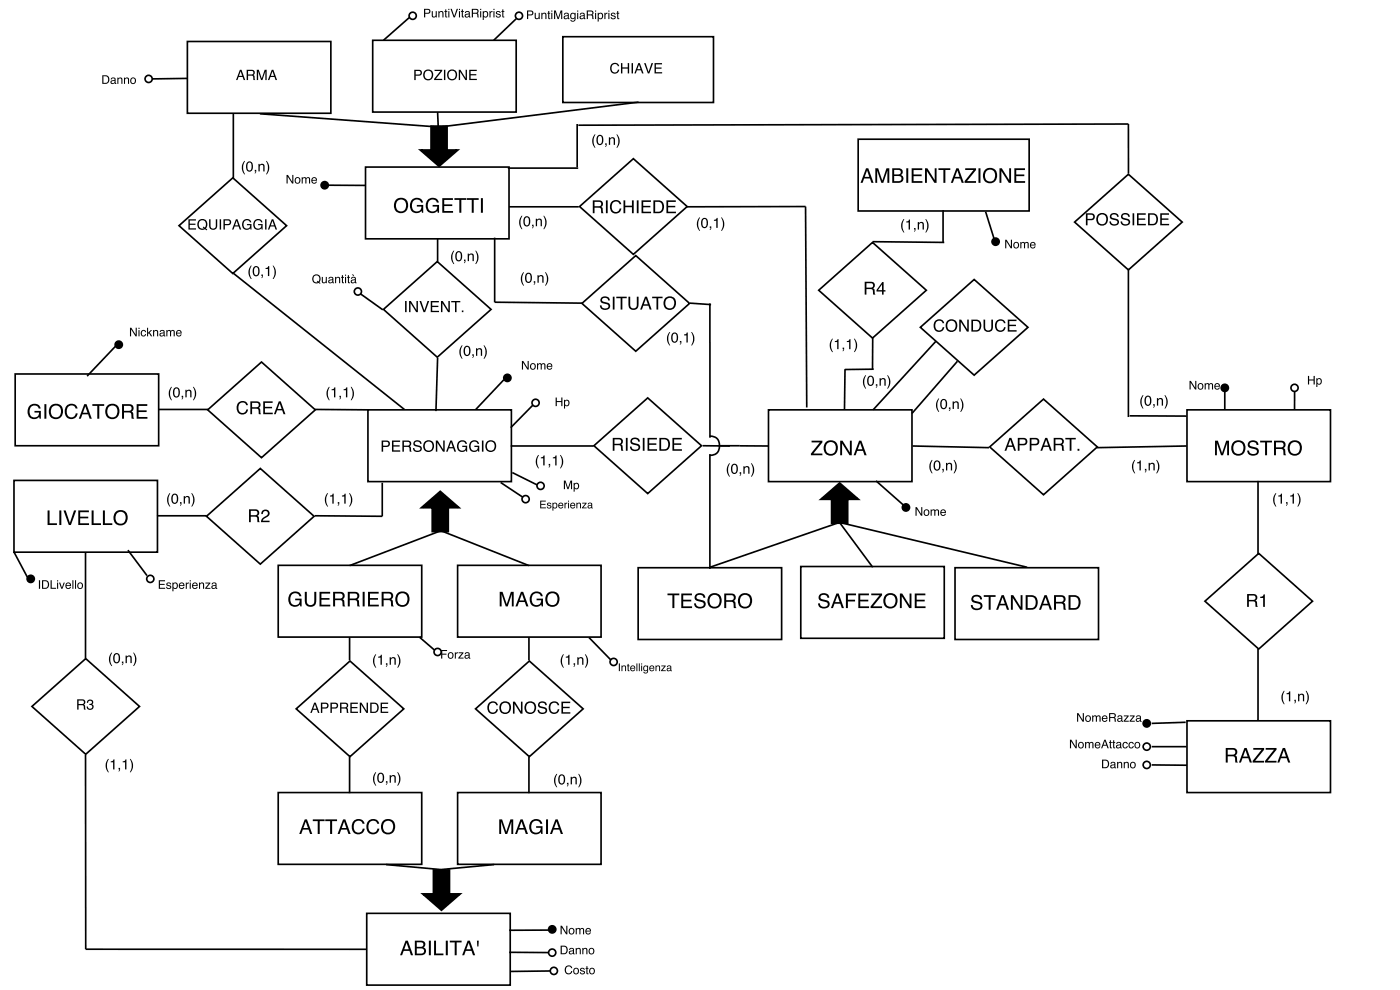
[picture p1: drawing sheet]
<svg xmlns="http://www.w3.org/2000/svg" width="297mm" height="210mm" viewBox="0 0 297 210" stroke-linecap="round" stroke-linejoin="round" font-family="sans-serif">
<path d="M78.2 87h30.4v15.3h-30.4z" fill="none" stroke="#000" stroke-width=".35"/>
<path d="M3.2 79.4h30.5v15.3h-30.5z" fill="#fff"/>
<path d="M3.2 79.4h30.5v15.3h-30.5z" fill="none" stroke="#000" stroke-width=".35"/>
<path d="M89.7 107.8l3.8-3.4 3.8 3.4h-2.1v5h-3.3v-5z" fill="#000"/>
<path d="M89.7 107.8l3.8-3.4 3.8 3.4h-2.1v5h-3.3v-5z" fill="none" stroke="#000" stroke-width=".51"/>
<path d="M59.1 120.1h30.5v15.2h-30.5z" fill="#fff"/>
<path d="M59.1 120.1h30.5v15.2h-30.5z" fill="none" stroke="#000" stroke-width=".35"/>
<path d="M97.2 120.1h30.5v15.2h-30.5z" fill="#fff"/>
<path d="M97.2 120.1h30.5v15.2h-30.5z" fill="none" stroke="#000" stroke-width=".35"/>
<path d="M163.2 87h30.5v15.3h-30.5z" fill="#fff"/>
<path d="M163.2 87h30.5v15.3h-30.5z" fill="none" stroke="#000" stroke-width=".35"/>
<path d="M252.1 87h30.5v15.3h-30.5z" fill="#fff"/>
<path d="M252.1 87h30.5v15.3h-30.5z" fill="none" stroke="#000" stroke-width=".35"/>
<path d="M252.1 153.1h30.5v15.2h-30.5z" fill="#fff"/>
<path d="M252.1 153.1h30.5v15.2h-30.5z" fill="none" stroke="#000" stroke-width=".35"/>
<path d="M182.3 29.6h36.3v15.2h-36.3z" fill="#fff"/>
<path d="M182.3 29.6h36.3v15.2h-36.3z" fill="none" stroke="#000" stroke-width=".35"/>
<path d="M119.6 7.8h32v14h-32z" fill="#fff"/>
<path d="M119.6 7.8h32v14h-32z" fill="none" stroke="#000" stroke-width=".35"/>
<path d="M129.9 13.7a.95 .95 0 0 1 .9-.3 .95 .95 0 0 1 .7 .7h-.3a.7 .7 0 0 0-.9-.5 .7 .7 0 0 0-.4 .9 .69 .69 0 0 0 .5 .9 .69 .69 0 0 0 .9-.6h.2a1.02 1.02 0 0 1-1.3 .8 1.02 1.02 0 0 1-.6-1.4zM131.9 13.4h.3v.9h1.1v-.9h.3v2.2h-.3v-1h-1.1v1h-.3zM134.2 13.4h.3v2.2h-.3zM135.7 13.7l-.3 1h.7zM135.6 13.4h.3l.8 2.2h-.3l-.2-.7h-.9l-.2 .7h-.3zM136.8 13.4h.3l.7 1.9 .6-1.9h.3l-.8 2.2h-.3zM139 13.4h1.6v.3h-1.3v.6h1.2v.3h-1.2v.7h1.4v.3h-1.7z" fill="#000"/>
<path d="M39.8 8.8h30.5v15.3h-30.5z" fill="#fff"/>
<path d="M39.8 8.8h30.5v15.3h-30.5z" fill="none" stroke="#000" stroke-width=".35"/>
<path d="M51.1 15.1l-.3 1h.6zM51 14.8h.3l.8 2.2h-.3l-.3-.7h-.8l-.3 .7h-.3zM52.7 15.1v.7h.7a.38 .38 0 0 0 .4-.3 .38 .38 0 0 0-.4-.4zM52.4 14.8a1.88 1.88 0 0 1 1.6 .2l.1 .6-.3 .3 .3 .3 .1 .8h-.4l-.1-.8-.3-.1h-.7v.9h-.3zM54.5 14.8h.5l.6 1.9 .6-1.9h.4v2.2h-.2v-1.8l-.7 1.8h-.2l-.7-1.8v1.8h-.3zM57.9 15.1l-.4 1h.7zM57.7 14.8h.4l.8 2.2h-.4l-.2-.7h-.9l-.2 .7h-.3z" fill="#000"/>
<path d="M59.1 168.3h30.5v15.3h-30.5z" fill="#fff"/>
<path d="M59.1 168.3h30.5v15.3h-30.5z" fill="none" stroke="#000" stroke-width=".35"/>
<path d="M97.2 168.3h30.5v15.3h-30.5z" fill="#fff"/>
<path d="M97.2 168.3h30.5v15.3h-30.5z" fill="none" stroke="#000" stroke-width=".35"/>
<path d="M81.5 65.7l11.4-10.2 11.4 10.2-11.4 10.2z" fill="#fff"/>
<path d="M81.5 65.7l11.4-10.2 11.4 10.2-11.4 10.2z" fill="none" stroke="#000" stroke-width=".35"/>
<path d="M126.2 94.7l11.4-10.2 11.4 10.2-11.4 10.1z" fill="#fff"/>
<path d="M126.2 94.7l11.4-10.2 11.4 10.2-11.4 10.1z" fill="none" stroke="#000" stroke-width=".35"/>
<path d="M44.1 87l11.4-10.1 11.5 10.1-11.5 10.2z" fill="#fff"/>
<path d="M44.1 87l11.4-10.1 11.5 10.1-11.5 10.2z" fill="none" stroke="#000" stroke-width=".35"/>
<path d="M101 150.5l11.4-10.1 11.5 10.1-11.5 10.2z" fill="#fff"/>
<path d="M101 150.5l11.4-10.1 11.5 10.1-11.5 10.2z" fill="none" stroke="#000" stroke-width=".35"/>
<path d="M62.9 150.5l11.4-10.1 11.5 10.1-11.5 10.2z" fill="#fff"/>
<path d="M62.9 150.5l11.4-10.1 11.5 10.1-11.5 10.2z" fill="none" stroke="#000" stroke-width=".35"/>
<path d="M173.9 61.6l11.4-10.1 11.5 10.1-11.5 10.2z" fill="#fff"/>
<path d="M173.9 61.6l11.4-10.1 11.5 10.1-11.5 10.2z" fill="none" stroke="#000" stroke-width=".35"/>
<path d="M210.2 94.9l11.5-10.1 11.4 10.1-11.4 10.2z" fill="#fff"/>
<path d="M210.2 94.9l11.5-10.1 11.4 10.1-11.4 10.2z" fill="none" stroke="#000" stroke-width=".35"/>
<path d="M256 127.7l11.4-10.2 11.4 10.2-11.4 10.1z" fill="#fff"/>
<g fill="none" stroke="#000" stroke-width=".35">
<path d="M185.4 51.3l15.2 .2M93 76l-.4 11.3M179.5 78.4l-.1 8.6M33.7 87h10.6M66.9 87h11.5M108.5 94.7h17.6M157.1 94.7h6.1M193.9 94.7l16.2 .4M252.1 94.7l-19.1 .4M267.2 102.1v15.6M74.3 135.3v4.9M74.3 120.1l19.4-7.4 18.7 7.4"/>
<path d="M112.4 135.3v4.9M256 127.7l11.4-10.2 11.4 10.2-11.4 10.1zM267.2 137.8v15.1M74.3 160.7v7.8M112.4 160.7v7.8"/>
</g>
<g fill="#000">
<path d="M184.2 36.2l-.5 1.4h1zM184 35.7h.4l1.2 3.1h-.5l-.3-.9h-1.2l-.4 .9h-.4zM185.9 35.7h.6l.9 2.7 .9-2.7h.6v3.1h-.4v-2.6l-.9 2.6h-.4l-.9-2.6v2.6h-.4zM189.9 36.1v.9h.8a.5 .5 0 0 0 .6-.4 .5 .5 0 0 0-.6-.5zM189.9 37.4v1.1h.9a.56 .56 0 0 0 .7-.6 .56 .56 0 0 0-.7-.5zM189.5 35.7h1.4a.76 .76 0 0 1 .8 .5 .76 .76 0 0 1-.3 1 .88 .88 0 0 1 .5 1 .88 .88 0 0 1-1.1 .6h-1.3zM192.5 35.7h.4v3.1h-.4zM193.7 35.7h2.2v.4h-1.8v1h1.7v.3h-1.7v1.1h1.8v.3h-2.2zM196.5 35.7h.5l1.6 2.5v-2.5h.4v3.1h-.5l-1.6-2.5v2.5h-.4zM199.4 35.7h2.5v.4h-1.1v2.7h-.4v-2.7h-1zM203.4 36.2l-.5 1.4h.9zM203.1 35.7h.5l1.1 3.1h-.4l-.3-.9h-1.3l-.3 .9h-.4zM205 35.7h2.3v.4l-1.9 2.4h1.9v.3h-2.4v-.3l1.9-2.4h-1.8zM207.9 35.7h.4v3.1h-.4zM209.3 36a1.62 1.62 0 0 1 2.5 .8 1.62 1.62 0 0 1-1.5 2.1 1.68 1.68 0 0 1-1.5-1.1 1.68 1.68 0 0 1 .5-1.8zM209.5 36.4a1.2 1.2 0 0 0-.1 1.7 1.2 1.2 0 0 0 1.7 .1 1.23 1.23 0 0 0 .2-1.6 1.23 1.23 0 0 0-1.5-.4zM212.3 35.7h.5l1.6 2.5v-2.5h.4v3.1h-.5l-1.6-2.5v2.5h-.4zM215.5 35.7h2.2v.4h-1.8v1h1.7v.3h-1.7v1.1h1.9v.3h-2.3z"/>
<path d="M86 63.9h.4v2.4h-.4zM86.9 63.9h.4l1.2 1.9v-1.9h.3v2.4h-.4l-1.2-1.9v1.9h-.3zM89.1 63.9h.4l.6 2 .7-2h.4l-.9 2.4h-.3zM91.5 63.9h1.7v.3h-1.4v.7h1.3v.3h-1.3v.8h1.5v.3h-1.8zM93.7 63.9h.4l1.1 1.9v-1.9h.4v2.4h-.4l-1.2-1.9v1.9h-.3zM95.9 63.9h1.9v.3h-.8v2.1h-.3v-2.1h-.8zM98.1 65.9h.3v.4h-.3z"/>
<path d="M184.1 60.2v.9h.8a.47 .47 0 0 0 .6-.5 .47 .47 0 0 0-.5-.4zM183.7 59.8h1.2a.75 .75 0 0 1 .9 .5 .75 .75 0 0 1-.3 .9l.3 .3 .2 1.1h-.5l-.1-1-.5-.2h-.8v1.2h-.4zM187.4 60.4l-.9 1.2h.9zM187.4 59.9h.3v1.7h.4v.3h-.4v.7h-.3v-.7h-1.2v-.3z"/>
<path d="M6.3 86.2a1.38 1.38 0 0 1 2.3 .6h-.4a1.02 1.02 0 0 0-1.3-.6 1.02 1.02 0 0 0-.6 1.2 1.02 1.02 0 0 0 .9 1.2 1.02 1.02 0 0 0 1.1-1h-1v-.3h1.4v1.6h-.3l-.1-.4a1.45 1.45 0 0 1-1.8 .3 1.45 1.45 0 0 1-.6-1.7zM9.4 85.8h.4v3.1h-.4zM10.9 86.1a1.62 1.62 0 0 1 2.5 .8 1.62 1.62 0 0 1-1.5 2.1 1.68 1.68 0 0 1-1.5-1.1 1.68 1.68 0 0 1 .5-1.8zM11.1 86.4a1.2 1.2 0 0 0-.1 1.8 1.2 1.2 0 0 0 1.7 0 1.23 1.23 0 0 0 .1-1.5 1.23 1.23 0 0 0-1.5-.4zM14.1 86.2a1.35 1.35 0 0 1 1.4-.4 1.35 1.35 0 0 1 1 1h-.4a1 1 0 0 0-1.3-.6 1 1 0 0 0-.6 1.2 .98 .98 0 0 0 .7 1.2 .98 .98 0 0 0 1.2-.8h.4a1.39 1.39 0 0 1-1.6 1.2 1.39 1.39 0 0 1-1.2-1.7zM18.1 86.3l-.5 1.4h1zM17.9 85.8h.5l1.1 3.1h-.5l-.3-.9h-1.2l-.3 .9h-.5zM19.6 85.8h2.5v.4h-1v2.7h-.4v-2.7h-1.1zM22.9 86.1a1.62 1.62 0 0 1 2.5 .8 1.62 1.62 0 0 1-1.6 2.1 1.68 1.68 0 0 1-1.4-1.1 1.68 1.68 0 0 1 .5-1.8zM23.1 86.4a1.2 1.2 0 0 0-.1 1.8 1.2 1.2 0 0 0 1.7 0 1.23 1.23 0 0 0 .1-1.5 1.23 1.23 0 0 0-1.5-.4zM26.3 86.2v1h1a.54 .54 0 0 0 .7-.4 .54 .54 0 0 0-.6-.6zM25.9 85.8h1.5a.85 .85 0 0 1 .9 .6 .85 .85 0 0 1-.4 1 1.68 1.68 0 0 1 .5 1.4l.1 .1h-.5l-.1-1-.2-.2-1.4-.1v1.3h-.4zM29 85.8h2.3v.4h-1.9v1h1.7v.3h-1.7v1.1h1.9v.3h-2.3z"/>
<path d="M50.6 85.6a1.18 1.18 0 0 1 1.2-.4 1.18 1.18 0 0 1 .9 .9h-.4a.88 .88 0 0 0-1.1-.6 .88 .88 0 0 0-.6 1.1 .86 .86 0 0 0 .7 1.1 .86 .86 0 0 0 1-.7h.4a1.26 1.26 0 0 1-1.6 1 1.26 1.26 0 0 1-.8-1.7zM53.5 85.6v.9h.9a.47 .47 0 0 0 .6-.5 .47 .47 0 0 0-.5-.4zM53.2 85.2h1.2a.75 .75 0 0 1 .9 .5 .75 .75 0 0 1-.3 .9l.3 .3 .1 1.1h-.4l-.1-1-.5-.2h-.9v1.2h-.3zM55.9 85.2h2v.4h-1.6v.8h1.5v.3h-1.5v.9h1.6v.4h-2zM59.4 85.6l-.4 1.2h.8zM59.2 85.2h.4l1 2.8h-.4l-.3-.8h-1l-.3 .8h-.4z"/>
<path d="M81.1 93.6h1a.68 .68 0 0 1 .7 .6 .68 .68 0 0 1-.7 .7h-.7v1h-.3zM81.4 93.8v.9h.6a.42 .42 0 0 0 .5-.5 .42 .42 0 0 0-.5-.4zM83.3 93.6h1.7v.2h-1.4v.8h1.3v.2h-1.3v.8h1.4v.3h-1.7zM85.8 93.8v.8h.7a.41 .41 0 0 0 .5-.3 .41 .41 0 0 0-.4-.5zM85.5 93.6h1.1a.65 .65 0 0 1 .7 .4 .65 .65 0 0 1-.3 .8l.3 .2 .1 .9h-.4l-.1-.8-.4-.2h-.7v1h-.3zM88 93.7a.93 .93 0 0 1 1.5 .6h-.3a.55 .55 0 0 0-.5-.5 .55 .55 0 0 0-.6 .5l.2 .2a1.03 1.03 0 0 1 1.3 1 1 1 0 0 1-1.1 .5 1 1 0 0 1-.8-.8h.3a.62 .62 0 0 0 .7 .5 .62 .62 0 0 0 .6-.5l-.3-.2a.98 .98 0 0 1-1.2-1zM90.3 93.7a1.21 1.21 0 0 1 1.6 .3 1.21 1.21 0 0 1-.1 1.6 1.21 1.21 0 0 1-1.6 0l-.3-.8 .1-.6zM90.5 94a.95 .95 0 0 0-.2 1.3 .95 .95 0 0 0 1.2 .3 .94 .94 0 0 0 .3-1.4 .94 .94 0 0 0-1.3-.2zM92.6 93.6h.4l1.2 1.9v-1.9h.3v2.3h-.4l-1.2-1.9v1.9h-.3zM95.8 93.9l-.4 1.1h.8zM95.7 93.6h.3l.9 2.3h-.4l-.2-.7h-1l-.2 .7h-.3zM97.4 93.8a1.06 1.06 0 0 1 1.8 .5h-.3a.78 .78 0 0 0-1-.5 .78 .78 0 0 0-.5 1 .78 .78 0 0 0 .7 .9 .78 .78 0 0 0 .8-.8h-.7v-.2h1v1.2h-.2v-.3a1.14 1.14 0 0 1-1.6 .2 1.14 1.14 0 0 1-.2-1.6zM100 93.8a1.06 1.06 0 0 1 1.8 .5h-.4a.78 .78 0 0 0-.9-.5 .78 .78 0 0 0-.5 1 .78 .78 0 0 0 .6 .9 .78 .78 0 0 0 .9-.8h-.7v-.2h1v1.2h-.2l-.1-.3a1.14 1.14 0 0 1-1.5 .2 1.14 1.14 0 0 1-.3-1.6zM102.4 93.6h.3v2.3h-.3zM103.5 93.7a1.21 1.21 0 0 1 1.6 .3 1.21 1.21 0 0 1-.1 1.6 1.21 1.21 0 0 1-1.6 0l-.3-.8 .1-.6zM103.7 94a.95 .95 0 0 0-.2 1.3 .95 .95 0 0 0 1.2 .3 .94 .94 0 0 0 .3-1.4 .94 .94 0 0 0-1.3-.2z"/>
<path d="M130.5 93.3v.9h.9a.47 .47 0 0 0 .5-.4 .47 .47 0 0 0-.5-.5zM130.2 93h1.2a.75 .75 0 0 1 .9 .5 .75 .75 0 0 1-.4 .9l.3 .3 .2 1h-.4l-.1-.9-.5-.2h-.9v1.1h-.3zM132.9 93h.4v2.7h-.4zM134.2 93.2a1.07 1.07 0 0 1 1.7 .6h-.3a.64 .64 0 0 0-.7-.6 .64 .64 0 0 0-.6 .7l.2 .1a1.39 1.39 0 0 1 1.5 1 1.11 1.11 0 0 1-1.1 .8 1.11 1.11 0 0 1-1.1-1h.4a.77 .77 0 0 0 .6 .7 .77 .77 0 0 0 .8-.5 1.4 1.4 0 0 0-1.3-.7l-.3-.2-.1-.3zM136.5 93h.4v2.7h-.4zM137.5 93h2v.3h-1.6v.9h1.5v.3h-1.5v.9h1.7v.3h-2.1zM140.4 93.3v2.1h.7a1.07 1.07 0 0 0 .9-1 1.07 1.07 0 0 0-.9-1.1zM140.1 93a2.28 2.28 0 0 1 1.8 .2 1.47 1.47 0 0 1-.7 2.5h-1.1zM142.8 93h2v.3h-1.6v.9h1.5v.3h-1.5v.9h1.7v.3h-2.1z"/>
<path d="M172.4 93.6h2.3v.4l-1.9 2.3h1.9v.4h-2.4v-.4l1.9-2.3h-1.8zM175.5 93.8a1.62 1.62 0 0 1 2.5 .9 1.62 1.62 0 0 1-1.6 2.1 1.68 1.68 0 0 1-1.4-1.2 1.68 1.68 0 0 1 .5-1.8zM175.7 94.2a1.2 1.2 0 0 0-.1 1.7 1.2 1.2 0 0 0 1.7 .1 1.23 1.23 0 0 0 .1-1.5 1.23 1.23 0 0 0-1.5-.5zM178.5 93.6h.5l1.5 2.5v-2.5h.4v3.1h-.4l-1.6-2.5v2.5h-.4zM182.7 94.1l-.5 1.3h1zM182.5 93.6h.5l1.1 3.1h-.5l-.3-.9h-1.2l-.3 .9h-.5z"/>
<path d="M214.6 93.4l-.4 1.2h.8zM214.4 93h.4l1 2.7h-.4l-.3-.8h-1l-.3 .8h-.4zM216.2 93h1.2a.79 .79 0 0 1 .8 .8 .79 .79 0 0 1-.8 .8h-.8v1.1h-.4zM216.6 93.3v1h.7a.48 .48 0 0 0 .6-.5 .48 .48 0 0 0-.6-.5zM218.7 93h1.3a.79 .79 0 0 1 .8 .8 .79 .79 0 0 1-.8 .8h-.9v1.1h-.4zM219.1 93.3v1h.7a.48 .48 0 0 0 .6-.5 .48 .48 0 0 0-.6-.5zM222.2 93.4l-.4 1.2h.8zM222 93h.5l.9 2.7h-.4l-.2-.8h-1.1l-.3 .8h-.4zM224.2 93.3v.9h.9a.47 .47 0 0 0 .5-.4 .47 .47 0 0 0-.5-.5zM223.8 93h1.3a.75 .75 0 0 1 .9 .5 .75 .75 0 0 1-.4 .9l.3 .3 .2 1h-.5l-.1-.9-.5-.2h-.8v1.1h-.4zM226.3 93h2.2v.3h-.9v2.4h-.4v-2.4h-.9zM228.9 95.3h.4v.4h-.4z"/>
<path d="M258.1 93.6h.6l.9 2.6 .9-2.6h.6v3.1h-.4v-2.6l-.9 2.6h-.4l-.9-2.6v2.6h-.4zM262.1 93.8a1.62 1.62 0 0 1 2.4 .9 1.62 1.62 0 0 1-1.5 2.1 1.68 1.68 0 0 1-1.4-1.2 1.68 1.68 0 0 1 .5-1.8zM262.3 94.2a1.2 1.2 0 0 0-.1 1.7 1.2 1.2 0 0 0 1.7 .1 1.23 1.23 0 0 0 .1-1.5 1.23 1.23 0 0 0-1.5-.5zM265.3 93.8a1.22 1.22 0 0 1 2 .7h-.4a.72 .72 0 0 0-.7-.6 .72 .72 0 0 0-.7 .7l.3 .2a1.57 1.57 0 0 1 1.6 1 1.26 1.26 0 0 1-1.3 1 1.26 1.26 0 0 1-1.2-1.1h.4a.86 .86 0 0 0 .8 .7 .86 .86 0 0 0 .9-.5l-.3-.4a2.2 2.2 0 0 1-1.6-.8v-.5zM267.7 93.6h2.5v.4h-1v2.7h-.5v-2.7h-1zM271 94v1h1a.54 .54 0 0 0 .7-.5 .54 .54 0 0 0-.6-.5zM270.6 93.6h1.5a.85 .85 0 0 1 .9 .5 .85 .85 0 0 1-.4 1.1 1.68 1.68 0 0 1 .5 1.4l.1 .1h-.5l-.1-1.1-.2-.2h-1.4v1.3h-.4zM274.1 93.8a1.62 1.62 0 0 1 2.4 .9 1.62 1.62 0 0 1-1.5 2.1 1.68 1.68 0 0 1-1.4-1.2 1.68 1.68 0 0 1 .5-1.8zM274.3 94.2a1.2 1.2 0 0 0-.1 1.7 1.2 1.2 0 0 0 1.7 .1 1.23 1.23 0 0 0 .1-1.5 1.23 1.23 0 0 0-1.5-.5z"/>
<path d="M61.7 126.1a1.38 1.38 0 0 1 2.3 .5h-.4a1.02 1.02 0 0 0-1.3-.6 1.02 1.02 0 0 0-.6 1.3 1.02 1.02 0 0 0 .9 1.2 1.02 1.02 0 0 0 1.1-1h-1v-.4h1.4v1.7h-.3l-.1-.4a1.45 1.45 0 0 1-1.8 .3 1.45 1.45 0 0 1-.6-1.8zM64.7 125.7h.5v1.9a.8 .8 0 0 0 .8 .9 .8 .8 0 0 0 .8-.9v-1.9h.4v1.7a1.24 1.24 0 0 1-1.2 1.5 1.24 1.24 0 0 1-1.3-1.5zM67.9 125.7h2.2v.4h-1.8v.9h1.7v.4h-1.7v1h1.9v.4h-2.3zM71.2 126.1v1h.9a.54 .54 0 0 0 .7-.5 .54 .54 0 0 0-.6-.5zM70.8 125.7h1.4a.85 .85 0 0 1 1 .5 .85 .85 0 0 1-.4 1.1 1.68 1.68 0 0 1 .5 1.4v.1h-.5l-.1-1.1-.2-.2h-1.3v1.3h-.4zM74.3 126.1v1h1a.54 .54 0 0 0 .6-.5 .54 .54 0 0 0-.6-.5zM73.9 125.7h1.4a.85 .85 0 0 1 1 .5 .85 .85 0 0 1-.4 1.1 1.68 1.68 0 0 1 .5 1.4v.1h-.5l-.1-1.1-.2-.2h-1.3v1.3h-.4zM77 125.7h.5v3.1h-.5zM78.2 125.7h2.2v.4h-1.8v.9h1.7v.4h-1.7v1h1.9v.4h-2.3zM81.5 126.1v1h1a.54 .54 0 0 0 .6-.5 .54 .54 0 0 0-.6-.5zM81.1 125.7h1.4a.85 .85 0 0 1 1 .5 .85 .85 0 0 1-.4 1.1 1.68 1.68 0 0 1 .5 1.4v.1h-.5l-.1-1.1-.2-.2h-1.3v1.3h-.4zM84.5 125.9a1.62 1.62 0 0 1 2.5 .9 1.62 1.62 0 0 1-1.5 2.1 1.68 1.68 0 0 1-1.5-1.2 1.68 1.68 0 0 1 .5-1.8zM84.7 126.3a1.2 1.2 0 0 0-.1 1.7 1.2 1.2 0 0 0 1.7 .1 1.23 1.23 0 0 0 .1-1.5 1.23 1.23 0 0 0-1.5-.5z"/>
<path d="M106.2 125.7h.6l.8 2.6 .9-2.6h.6v3.1h-.4v-2.6l-.9 2.6h-.4l-.9-2.6 .1 2.6h-.4zM110.9 126.2l-.5 1.3h.9zM110.7 125.7h.4l1.2 3.1h-.5l-.3-.9h-1.2l-.4 .9h-.4zM112.9 126.1a1.38 1.38 0 0 1 2.4 .5h-.4a1.02 1.02 0 0 0-1.3-.6 1.02 1.02 0 0 0-.7 1.3 1.02 1.02 0 0 0 .9 1.2 1.02 1.02 0 0 0 1.2-1h-1v-.4h1.3v1.7h-.2l-.1-.4a1.45 1.45 0 0 1-1.9 .3 1.45 1.45 0 0 1-.6-1.8zM116.4 125.9a1.62 1.62 0 0 1 2.4 .9 1.62 1.62 0 0 1-1.5 2.1 1.68 1.68 0 0 1-1.4-1.2 1.68 1.68 0 0 1 .5-1.8zM116.6 126.3a1.2 1.2 0 0 0-.1 1.7 1.2 1.2 0 0 0 1.7 .1 1.23 1.23 0 0 0 .1-1.5 1.23 1.23 0 0 0-1.5-.5z"/>
<path d="M265.3 126.5v.9h.8a.47 .47 0 0 0 .6-.4 .47 .47 0 0 0-.5-.5zM264.9 126.2h1.3a.75 .75 0 0 1 .8 .4 .75 .75 0 0 1-.3 .9l.3 .4 .2 1h-.5l-.1-.9-.5-.3h-.8v1.2h-.4zM267.7 126.7l.5-.1 .2-.4h.3v2.7h-.4v-1.9h-.6z"/>
<path d="M66.9 149.6l-.4 .9h.7zM66.7 149.2h.4l.8 2.2h-.4l-.2-.6h-.8l-.3 .6h-.3zM68.2 149.2h.9a.63 .63 0 0 1 .7 .7 .63 .63 0 0 1-.7 .6h-.6v.9h-.3zM68.5 149.5v.7h.5a.38 .38 0 0 0 .5-.3 .38 .38 0 0 0-.5-.4zM70.2 149.2h1a.63 .63 0 0 1 .6 .7 .63 .63 0 0 1-.6 .6h-.7v.9h-.3zM70.5 149.5v.7h.6a.38 .38 0 0 0 .4-.3 .38 .38 0 0 0-.4-.4zM72.5 149.5v.7h.7a.38 .38 0 0 0 .5-.3 .38 .38 0 0 0-.4-.4zM72.2 149.2a1.88 1.88 0 0 1 1.6 .2l.1 .6-.2 .3 .2 .3 .2 .8h-.4l-.1-.8-.4-.1h-.7v.9h-.3zM74.4 149.2h1.6v.3h-1.3v.7h1.2v.2h-1.2v.8h1.3v.2h-1.6zM76.4 149.2h.4l1.1 1.8v-1.8h.3v2.2h-.4l-1.1-1.8v1.8h-.3zM78.9 149.5v1.7h.6a.86 .86 0 0 0 .7-.9 .86 .86 0 0 0-.7-.8zM78.6 149.2h.9a1.11 1.11 0 0 1 .9 1.1 1.11 1.11 0 0 1-.9 1.1h-.9zM80.9 149.2h1.5v.3h-1.3v.7h1.3v.2h-1.3v.8h1.4v.2h-1.6z"/>
<path d="M103.8 149.3a1.11 1.11 0 0 1 1.1-.3 1.11 1.11 0 0 1 .9 .8h-.4a.82 .82 0 0 0-1-.5 .82 .82 0 0 0-.5 1 .8 .8 0 0 0 .6 1 .8 .8 0 0 0 .9-.7h.4a1.17 1.17 0 0 1-1.5 1 1.17 1.17 0 0 1-.8-1.6zM106.5 149.2a1.3 1.3 0 0 1 1.8 .3 1.3 1.3 0 0 1-.3 1.8 1.3 1.3 0 0 1-1.8-.2l-.1-1.1zM106.7 149.5a1.02 1.02 0 0 0-.2 1.4 1.02 1.02 0 0 0 1.3 .3 1.01 1.01 0 0 0 .3-1.4 1.01 1.01 0 0 0-1.4-.3zM109 149h.4l1.3 2.1v-2.1h.3v2.6h-.4l-1.3-2.1v2.1h-.3zM111.8 149.2a1.3 1.3 0 0 1 1.8 .3 1.3 1.3 0 0 1-.2 1.8 1.3 1.3 0 0 1-1.8-.2l-.2-1.1zM112 149.5a1.02 1.02 0 0 0-.1 1.4 1.02 1.02 0 0 0 1.3 .3 1.01 1.01 0 0 0 .2-1.4 1.01 1.01 0 0 0-1.4-.3zM114.5 149.2a1 1 0 0 1 1.7 .6h-.4a.59 .59 0 0 0-.6-.6 .59 .59 0 0 0-.6 .6l.3 .2a1.23 1.23 0 0 1 1.3 .9 1.04 1.04 0 0 1-1 .7 1.04 1.04 0 0 1-1-.9h.3a.67 .67 0 0 0 .7 .7 .67 .67 0 0 0 .7-.7l-.1-.1a2.08 2.08 0 0 1-1.5-.7v-.4zM116.8 149.3a1.11 1.11 0 0 1 1.2-.3 1.11 1.11 0 0 1 .8 .8h-.3a.82 .82 0 0 0-1.1-.5 .82 .82 0 0 0-.5 1 .8 .8 0 0 0 .6 1 .8 .8 0 0 0 1-.7h.3a1.17 1.17 0 0 1-1.5 1 1.17 1.17 0 0 1-.7-1.6zM119.3 149h1.8v.3h-1.5v.8h1.4v.3h-1.4v.9h1.6v.3h-1.9z"/>
<path d="M64.9 174.5l-.5 1.4h1zM64.7 174h.5l1.1 3.1h-.4l-.3-.9h-1.3l-.3 .9h-.4zM66.4 174h2.6v.4h-1.1v2.7h-.4v-2.7h-1.1zM69.1 174h2.5v.4h-1v2.7h-.5v-2.7h-1zM73.1 174.5l-.5 1.4h1zM72.9 174h.5l1.1 3.1h-.5l-.3-.9h-1.2l-.4 .9h-.4zM75.1 174.4a1.35 1.35 0 0 1 1.3-.4 1.35 1.35 0 0 1 1 1h-.4a1 1 0 0 0-1.2-.6 1 1 0 0 0-.7 1.2 .98 .98 0 0 0 .8 1.2 .98 .98 0 0 0 1.2-.8h.4a1.39 1.39 0 0 1-1.6 1.2 1.39 1.39 0 0 1-1.2-1.7zM78.2 174.4a1.35 1.35 0 0 1 1.3-.4 1.35 1.35 0 0 1 1 1h-.4a1 1 0 0 0-1.2-.6 1 1 0 0 0-.6 1.2 .98 .98 0 0 0 .7 1.2 .98 .98 0 0 0 1.2-.8h.4a1.39 1.39 0 0 1-1.6 1.2 1.39 1.39 0 0 1-1.2-1.7zM81.5 174.3a1.62 1.62 0 0 1 2.4 .8 1.62 1.62 0 0 1-1.5 2.1 1.68 1.68 0 0 1-1.4-1.1 1.68 1.68 0 0 1 .5-1.8zM81.7 174.6a1.2 1.2 0 0 0-.1 1.7 1.2 1.2 0 0 0 1.7 .1 1.23 1.23 0 0 0 .1-1.5 1.23 1.23 0 0 0-1.5-.4z"/>
<path d="M106.1 174h.6l.8 2.6 .9-2.6h.6v3.1h-.4v-2.6l-.9 2.6h-.4l-.9-2.6 .1 2.6h-.4zM110.8 174.5l-.5 1.4h.9zM110.6 174h.4l1.2 3.1h-.5l-.3-.9h-1.2l-.4 .9h-.4zM112.8 174.4a1.38 1.38 0 0 1 2.4 .6h-.4a1.02 1.02 0 0 0-1.3-.6 1.02 1.02 0 0 0-.7 1.2 1.02 1.02 0 0 0 .9 1.2 1.02 1.02 0 0 0 1.2-1h-1v-.3h1.3v1.6h-.2l-.1-.4a1.45 1.45 0 0 1-1.9 .3 1.45 1.45 0 0 1-.6-1.7zM116 174h.4v3.1h-.4zM118.2 174.5l-.5 1.4h1zM118 174h.5l1.1 3.1h-.5l-.3-.9h-1.2l-.3 .9h-.5z"/>
<path d="M260.8 159.2v1.1h1a.54 .54 0 0 0 .6-.5 .54 .54 0 0 0-.6-.6zM260.4 158.9h1.4a.85 .85 0 0 1 1 .5 .85 .85 0 0 1-.4 1 1.68 1.68 0 0 1 .5 1.4v.2h-.5l-.1-1.1-.2-.2-1.3-.1v1.4h-.4zM264.6 159.3l-.5 1.4h.9zM264.3 158.9h.5l1.1 3.1h-.4l-.3-1h-1.3l-.3 1h-.4zM266.2 158.9h2.3v.3l-1.9 2.4h1.9v.4h-2.4v-.4l1.9-2.4h-1.8zM268.9 158.9h2.3v.3l-1.9 2.4h1.9v.4h-2.5v-.4l1.9-2.4h-1.7zM272.7 159.3l-.5 1.4h1zM272.5 158.9h.5l1.1 3.1h-.5l-.3-1h-1.2l-.3 1h-.5z"/>
</g>
<path d="M123.6 64.4l11.5-10.1 11.4 10.1-11.4 10.2z" fill="#fff"/>
<path d="M123.6 64.4l11.5-10.1 11.4 10.1-11.4 10.2zM146.6 64.4l4.5 .3" fill="none" stroke="#000" stroke-width=".35"/>
<g fill="#000">
<path d="M196.6 46.5h.1l.4 .6a2.2 2.2 0 0 1-.4 2.3h-.1a2.66 2.66 0 0 0 0-2.9zM202.6 97.7h.1l.4 .5a2.2 2.2 0 0 1-.4 2.3h-.1a2.66 2.66 0 0 0 0-2.8zM245.6 97.7h.2l.3 .5a2.2 2.2 0 0 1-.3 2.3h-.2a2.66 2.66 0 0 0 0-2.8zM84.4 139h.2l.3 .5a2.2 2.2 0 0 1-.3 2.3h-.2a2.66 2.66 0 0 0 0-2.8zM124.2 139h.2l.3 .5a2.2 2.2 0 0 1-.3 2.3h-.2a2.66 2.66 0 0 0 0-2.8zM277.3 146.7h.2l.3 .6a2.2 2.2 0 0 1-.3 2.3h-.2a2.66 2.66 0 0 0 0-2.9z"/>
<path d="M191.9 46.5h.2a2.66 2.66 0 0 0 0 2.9h-.2a2.24 2.24 0 0 1 0-2.9zM192.5 47l.8-.4v2.2h-.3v-1.6h-.5zM194.2 48.4h.3l-.1 .6-.2 .2 .1-.4h-.1zM195 47.2h.2v.2a.57 .57 0 0 1 .7-.2 .57 .57 0 0 1 .4 .5v1.1h-.3v-1.1a.39 .39 0 0 0-.5-.3 .39 .39 0 0 0-.3 .5v.9h-.2z"/>
<path d="M98.1 73.3h.2a2.66 2.66 0 0 0 0 2.9h-.2a2.24 2.24 0 0 1 0-2.9zM98.7 73.6a.77 .77 0 0 1 1 0 .77 .77 0 0 1 .2 .9 .78 .78 0 0 1-.3 1 .78 .78 0 0 1-1-.2l-.1-1zM99 73.8a1.14 1.14 0 0 0 .2 1.6 1.13 1.13 0 0 0 .3-1.6zM100.3 75.2h.3v.7l-.3 .1 .2-.4h-.2zM101.1 74h.3v.2a.57 .57 0 0 1 .6-.2 .57 .57 0 0 1 .4 .5v1.1h-.3v-1a.39 .39 0 0 0-.4-.4 .39 .39 0 0 0-.3 .5v.9h-.3zM102.7 73.3h.2l.3 .6a2.2 2.2 0 0 1-.3 2.3h-.2a2.66 2.66 0 0 0 0-2.9z"/>
<path d="M127.8 63.2a1.07 1.07 0 0 1 1.7 .6h-.3a.64 .64 0 0 0-.7-.5 .64 .64 0 0 0-.6 .6l.3 .2a1.39 1.39 0 0 1 1.4 .9 1.11 1.11 0 0 1-1.1 .8 1.11 1.11 0 0 1-1.1-.9h.4a.77 .77 0 0 0 .7 .6 .77 .77 0 0 0 .8-.5 1.4 1.4 0 0 0-1.4-.6l-.3-.2-.1-.4zM130.2 63h.3v2.7h-.3zM130.9 63h2.2v.3h-.9v2.4h-.4v-2.4h-.9zM133.5 63h.4v1.7a.71 .71 0 0 0 .7 .8 .71 .71 0 0 0 .7-.8v-1.7h.3v1.5a1.09 1.09 0 0 1-1 1.3 1.09 1.09 0 0 1-1.1-1.3zM137.2 63.4l-.4 1.2h.8zM137 63h.4l1 2.7h-.4l-.3-.8h-1l-.3 .8h-.4zM138.5 63h2.2v.3h-.9v2.4h-.4v-2.4h-.9zM141.4 63.2a1.39 1.39 0 0 1 1.9 .3 1.39 1.39 0 0 1-.2 2 1.39 1.39 0 0 1-2-.3 1.72 1.72 0 0 1 .3-2zM141.6 63.6a1.1 1.1 0 0 0-.2 1.4 1.1 1.1 0 0 0 1.4 .3 1.09 1.09 0 0 0 .3-1.5 1.09 1.09 0 0 0-1.5-.2z"/>
<path d="M142.2 70.5h.2a2.66 2.66 0 0 0 0 2.9h-.2a2.24 2.24 0 0 1 0-2.9zM142.8 70.8a.77 .77 0 0 1 1 0 .77 .77 0 0 1 .2 .9 .78 .78 0 0 1-.3 .9 .78 .78 0 0 1-1-.1l-.1-1zM143.1 71a1.14 1.14 0 0 0 .2 1.6 1.13 1.13 0 0 0 .3-1.6zM144.4 72.4h.3v.6l-.3 .2 .2-.4-.2-.1zM145.3 71l.8-.4v2.1h-.3v-1.5h-.5zM146.8 70.5h.2l.3 .6a2.2 2.2 0 0 1-.3 2.3h-.2a2.66 2.66 0 0 0 0-2.9z"/>
<path d="M176.8 71.9h.1a2.66 2.66 0 0 0 0 2.9h-.1a2.24 2.24 0 0 1 0-2.9zM177.3 72.4l.8-.4v2.2h-.3v-1.6h-.5zM179 73.8h.3l-.1 .6-.2 .2 .2-.4h-.2zM179.9 72.4l.8-.4v2.2h-.3v-1.6h-.5zM181.4 71.9h.2l.3 .6a2.2 2.2 0 0 1-.3 2.3h-.2a2.66 2.66 0 0 0 0-2.9z"/>
<path d="M36.3 82.2h.2a2.66 2.66 0 0 0 0 2.8h-.1a2.24 2.24 0 0 1-.1-2.8zM37 82.5a.77 .77 0 0 1 .9-.1 .77 .77 0 0 1 .3 .9 .78 .78 0 0 1-.3 1 .78 .78 0 0 1-1-.2l-.2-1zM37.2 82.6a1.14 1.14 0 0 0 .3 1.6 1.13 1.13 0 0 0 .3-1.6zM38.6 84.1h.3l-.1 .6-.2 .1 .2-.4h-.2zM39.4 82.8h.2v.2a.57 .57 0 0 1 .7-.2 .57 .57 0 0 1 .4 .6v1h-.3v-1a.39 .39 0 0 0-.5-.4 .39 .39 0 0 0-.3 .5v.9h-.2zM41 82.2h.2l.3 .5a2.2 2.2 0 0 1-.3 2.3h-.2a2.66 2.66 0 0 0 0-2.8z"/>
<path d="M69.9 82.2h.1a2.66 2.66 0 0 0 .1 2.8h-.2a2.24 2.24 0 0 1 0-2.8zM70.4 82.7l.8-.4v2.1h-.3v-1.5h-.5zM72.1 84.1h.3v.6l-.3 .1 .2-.4h-.2zM73 82.7l.8-.4v2.1h-.3v-1.5h-.5zM74.5 82.2h.2l.3 .5a2.2 2.2 0 0 1-.3 2.3h-.2a2.66 2.66 0 0 0 0-2.8z"/>
<path d="M114.3 96.6h.2a2.66 2.66 0 0 0 0 2.9h-.2a2.24 2.24 0 0 1 0-2.9zM114.9 97.1l.8-.4v2.1h-.3v-1.5h-.5zM116.6 98.5h.3l-.1 .6-.2 .2 .1-.4-.1-.1zM117.4 97.1l.8-.4v2.1h-.3v-1.5h-.5zM118.9 96.6h.2l.4 .6a2.2 2.2 0 0 1-.4 2.3h-.2a2.66 2.66 0 0 0 0-2.9z"/>
<path d="M154.9 98.4h.2a2.66 2.66 0 0 0 0 2.8h-.2a2.24 2.24 0 0 1 0-2.8zM155.5 98.7a.77 .77 0 0 1 1-.1 .77 .77 0 0 1 .2 .9 .78 .78 0 0 1-.3 1 .78 .78 0 0 1-1-.2l-.1-.9zM155.8 98.8a1.14 1.14 0 0 0 .2 1.6 1.13 1.13 0 0 0 .3-1.6zM157.1 100.3h.3v.6l-.3 .2 .2-.5h-.2zM157.9 99h.3v.2a.57 .57 0 0 1 .6-.2 .57 .57 0 0 1 .4 .6v1h-.3v-1a.39 .39 0 0 0-.4-.4 .39 .39 0 0 0-.3 .6v.8h-.3zM159.5 98.4h.2l.3 .5a2.2 2.2 0 0 1-.3 2.3h-.2a2.66 2.66 0 0 0 0-2.8z"/>
<path d="M197.9 97.7h.2a2.66 2.66 0 0 0 0 2.8h-.2a2.24 2.24 0 0 1 0-2.8zM198.6 98a.77 .77 0 0 1 .9-.1 .77 .77 0 0 1 .3 .9 .78 .78 0 0 1-.3 1 .78 .78 0 0 1-1-.2l-.2-.9zM198.8 98.1a1.14 1.14 0 0 0 .2 1.6 1.13 1.13 0 0 0 .3-1.6zM200.2 99.6h.3l-.1 .6-.2 .2 .1-.5h-.1zM201 98.3h.2v.2a.57 .57 0 0 1 .7-.2 .57 .57 0 0 1 .4 .6v1h-.3v-1a.39 .39 0 0 0-.5-.4 .39 .39 0 0 0-.3 .6v.8h-.2z"/>
<path d="M241 97.7h.1a2.66 2.66 0 0 0 0 2.8h-.1a2.24 2.24 0 0 1 0-2.8zM241.5 98.2l.8-.4v2.1h-.3v-1.5h-.5zM243.2 99.6h.3l-.1 .6-.2 .2 .2-.5h-.2zM244 98.3h.2v.2a.57 .57 0 0 1 .7-.2 .57 .57 0 0 1 .4 .6v1h-.3v-1a.39 .39 0 0 0-.5-.4 .39 .39 0 0 0-.2 .6v.8h-.3z"/>
<path d="M270.9 104.7h.2a2.66 2.66 0 0 0 0 2.9h-.1a2.24 2.24 0 0 1-.1-2.9zM271.5 105.2l.8-.4v2.2h-.3v-1.5h-.5zM273.2 106.6h.3l-.1 .6-.2 .2 .2-.4h-.2zM274.1 105.2l.8-.4v2.2h-.3v-1.5h-.5zM275.6 104.7h.2l.3 .6a2.2 2.2 0 0 1-.3 2.3h-.2a2.66 2.66 0 0 0 0-2.9z"/>
<path d="M79.7 139h.2a2.66 2.66 0 0 0 0 2.8h-.2a2.24 2.24 0 0 1 0-2.8zM80.3 139.5l.8-.4v2.1h-.3v-1.5h-.5zM82 140.9h.3l-.1 .6-.2 .1 .1-.4h-.1zM82.8 139.6h.2v.2a.57 .57 0 0 1 .7-.2 .57 .57 0 0 1 .4 .6v1h-.3v-1a.39 .39 0 0 0-.5-.4 .39 .39 0 0 0-.3 .5v.9h-.2z"/>
<path d="M119.6 139h.2a2.66 2.66 0 0 0 0 2.8h-.2a2.24 2.24 0 0 1 0-2.8zM120.2 139.5l.8-.4v2.1h-.3v-1.5h-.5zM121.8 140.9h.4l-.1 .6-.3 .1 .2-.4h-.2zM122.6 139.6h.3v.2a.57 .57 0 0 1 .6-.2 .57 .57 0 0 1 .4 .6v1h-.2v-1a.39 .39 0 0 0-.5-.4 .39 .39 0 0 0-.3 .5v.9h-.3z"/>
<path d="M272.7 146.7h.2a2.66 2.66 0 0 0 0 2.9h-.2a2.24 2.24 0 0 1 0-2.9zM273.3 147.2l.8-.4v2.1h-.3v-1.5h-.5zM275 148.6h.3l-.1 .6-.2 .2 .1-.4-.1-.1zM275.7 147.3h.3v.3a.57 .57 0 0 1 .7-.3 .57 .57 0 0 1 .3 .6v1h-.2v-1a.39 .39 0 0 0-.5-.3 .39 .39 0 0 0-.3 .5v.8h-.3z"/>
<path d="M79.7 164h.2a2.66 2.66 0 0 0 0 2.9h-.2a2.24 2.24 0 0 1 0-2.9zM80.4 164.3a.77 .77 0 0 1 .9 0 .77 .77 0 0 1 .3 .9 .78 .78 0 0 1-.3 .9 .78 .78 0 0 1-1-.1l-.2-1zM80.6 164.4a1.14 1.14 0 0 0 .3 1.6 1.13 1.13 0 0 0 .2-1.6zM82 165.9h.3l-.1 .6-.2 .2 .1-.4-.1-.1zM82.8 164.6h.2v.3a.57 .57 0 0 1 .7-.3 .57 .57 0 0 1 .4 .6v1h-.3v-1a.39 .39 0 0 0-.5-.3 .39 .39 0 0 0-.3 .5v.8h-.2zM84.4 164h.2l.3 .6a2.2 2.2 0 0 1-.3 2.3h-.2a2.66 2.66 0 0 0 0-2.9z"/>
<path d="M118.2 164.4h.2a2.66 2.66 0 0 0 0 2.8h-.2a2.24 2.24 0 0 1 0-2.8zM118.8 164.7a.77 .77 0 0 1 1-.1 .77 .77 0 0 1 .3 .9 .78 .78 0 0 1-.4 1 .78 .78 0 0 1-1-.2l-.1-1zM119.1 164.8a1.14 1.14 0 0 0 .2 1.6 1.13 1.13 0 0 0 .3-1.6zM120.4 166.3h.4l-.1 .6-.3 .1 .2-.4h-.2zM121.2 165h.3v.2a.57 .57 0 0 1 .6-.2 .57 .57 0 0 1 .4 .6v1h-.2v-1a.39 .39 0 0 0-.5-.4 .39 .39 0 0 0-.3 .5v.9h-.3zM122.8 164.4h.2l.3 .5a2.2 2.2 0 0 1-.3 2.3h-.2a2.66 2.66 0 0 0 0-2.8z"/>
</g>
<path d="M195.5 69.5l11.4-10.1 11.5 10.1-11.5 10.2z" fill="#fff"/>
<g fill="none" stroke="#000" stroke-width=".35">
<path d="M195.5 69.5l11.4-10.1 11.5 10.1-11.5 10.2zM198.8 72.5l-13.3 14.5M203.4 76.7l-9.7 11.1M107.1 80.6l-6 6.4M113.2 86l-4.7 4.8"/>
<circle cx="107.8" cy="80.3" r=".76"/>
</g>
<g fill="#000">
<path d="M188.4 79.7h.2l.3 .5a2.2 2.2 0 0 1-.3 2.3h-.2a2.66 2.66 0 0 0 0-2.8zM204 84.6h.1l.4 .6a2.2 2.2 0 0 1-.3 2.3h-.2a2.66 2.66 0 0 0 0-2.9z"/>
<path d="M183.8 79.7h.2a2.66 2.66 0 0 0 0 2.8h-.2a2.24 2.24 0 0 1 0-2.8zM184.4 80a.77 .77 0 0 1 1-.1 .77 .77 0 0 1 .3 .9 .78 .78 0 0 1-.3 1 .78 .78 0 0 1-1-.2l-.2-.9zM184.7 80.1a1.14 1.14 0 0 0 .2 1.6 1.13 1.13 0 0 0 .3-1.6zM186.1 81.6h.3l-.1 .6-.2 .2 .1-.4-.1-.1zM186.8 80.3h.3v.2a.57 .57 0 0 1 .7-.2 .57 .57 0 0 1 .3 .6v1h-.2v-1a.39 .39 0 0 0-.5-.4 .39 .39 0 0 0-.3 .6v.8h-.3z"/>
<path d="M198.6 68.2a1.11 1.11 0 0 1 1.1-.4 1.11 1.11 0 0 1 .9 .8h-.4a.82 .82 0 0 0-1-.4 .82 .82 0 0 0-.5 1 .8 .8 0 0 0 .6 1 .8 .8 0 0 0 .9-.7h.4a1.17 1.17 0 0 1-1.5 .9 1.17 1.17 0 0 1-.8-1.5zM201.3 68.1a1.3 1.3 0 0 1 1.8 .3 1.3 1.3 0 0 1-.3 1.8 1.3 1.3 0 0 1-1.8-.3l-.1-1.1zM201.5 68.4a1.02 1.02 0 0 0-.2 1.3 1.02 1.02 0 0 0 1.3 .3 1.01 1.01 0 0 0 .3-1.4 1.01 1.01 0 0 0-1.4-.2zM203.8 67.9h.4l1.3 2v-2h.3v2.5h-.4l-1.3-2v2h-.3zM206.7 68.2v1.9h.6a1 1 0 0 0 .8-.9 1 1 0 0 0-.8-1zM206.3 67.9h1.1a1.29 1.29 0 0 1 1.1 1.3 1.29 1.29 0 0 1-1.1 1.2h-1.1zM208.9 67.9h.4v1.6a.66 .66 0 0 0 .6 .7 .66 .66 0 0 0 .7-.7v-1.6h.3v1.4a1.02 1.02 0 0 1-1 1.2 1.02 1.02 0 0 1-1-1.2zM211.7 68.2a1.11 1.11 0 0 1 1.1-.4 1.11 1.11 0 0 1 .8 .8h-.3a.82 .82 0 0 0-1.1-.4 .82 .82 0 0 0-.5 1 .8 .8 0 0 0 .6 1 .8 .8 0 0 0 1-.7h.3a1.17 1.17 0 0 1-1.5 .9 1.17 1.17 0 0 1-.7-1.5zM214.1 67.9h1.8v.3h-1.5v.8h1.4v.3h-1.4v.8h1.6v.3h-1.9z"/>
<path d="M199.3 84.6h.2a2.66 2.66 0 0 0 0 2.9h-.2a2.24 2.24 0 0 1 0-2.9zM200 84.9a.77 .77 0 0 1 .9 0 .77 .77 0 0 1 .3 .9 .78 .78 0 0 1-.3 1 .78 .78 0 0 1-1-.2l-.2-1zM200.2 85.1a1.14 1.14 0 0 0 .2 1.6 1.13 1.13 0 0 0 .3-1.6zM201.6 86.5h.3l-.1 .6-.2 .2 .1-.4h-.1zM202.4 85.3h.2v.2a.57 .57 0 0 1 .7-.2 .57 .57 0 0 1 .4 .5v1.1h-.3v-1.1a.39 .39 0 0 0-.5-.3 .39 .39 0 0 0-.3 .5v.9h-.2z"/>
<circle cx="107.8" cy="80.3" r=".76"/>
</g>
<circle cx="113.8" cy="85.5" r=".76" fill="#fff"/>
<g fill="none" stroke="#000" stroke-width=".35">
<path d="M108.8 100.4l5.9 2.9"/>
<circle cx="113.8" cy="85.5" r=".76"/>
</g>
<circle cx="114.8" cy="103.2" r=".76" fill="#fff"/>
<g fill="none" stroke="#000" stroke-width=".35">
<path d="M106.4 102.5l5 3.3"/>
<circle cx="114.8" cy="103.2" r=".76"/>
</g>
<circle cx="111.7" cy="106" r=".76" fill="#fff"/>
<g fill="none" stroke="#000" stroke-width=".35">
<path d="M24.5 73.6l-6 6.3M76.4 62.3l4.9 3.5"/>
<circle cx="25.2" cy="73.2" r=".76"/>
<circle cx="111.7" cy="106" r=".76"/>
</g>
<g fill="#000">
<path d="M27.6 69.6h.3l.9 1.5v-1.5h.3v1.8h-.3l-1-1.4v1.4h-.2zM29.4 70.1h.2v1.3h-.2zM29.4 69.6h.2v.3h-.2zM30.1 70.3l.4-.2a.48 .48 0 0 1 .5 .4l-.2-.1a.47 .47 0 0 0-.7 .3 .47 .47 0 0 0 .4 .6l.3-.3h.2a.62 .62 0 0 1-.9 .4 .62 .62 0 0 1-.1-1zM31.2 69.6h.3v1.1l.5-.6h.3l-.5 .5 .5 .8h-.2l-.5-.6-.1 .1v.5h-.3zM32.5 70.1h.2v.2a.47 .47 0 0 1 .6-.2 .47 .47 0 0 1 .3 .5v.8h-.2v-.8a.33 .33 0 0 0-.4-.3 .33 .33 0 0 0-.3 .4v.7h-.2zM34.1 71v.1a.34 .34 0 0 0 .5 .1 .34 .34 0 0 0 .1-.4zM34.1 70.2l.6-.1 .2 .2 .1 .9 .1 .2h-.2l-.1-.1a.44 .44 0 0 1-.8 .1 .44 .44 0 0 1 .3-.7l.4-.1a.3 .3 0 0 0-.2-.4 .3 .3 0 0 0-.4 .3h-.2zM35.3 70.1h.3v.2a.43 .43 0 0 1 .7 0 .44 .44 0 0 1 .5-.2 .44 .44 0 0 1 .3 .4v.9h-.2v-1l-.2-.1-.3 .2-.1 .9h-.2v-1l-.3-.1-.2 .2v.9h-.3zM37.6 70.3a.61 .61 0 0 1 .7-.2 .61 .61 0 0 1 .3 .7h-1a.38 .38 0 0 0 .3 .5 .38 .38 0 0 0 .5-.3h.2a.67 .67 0 0 1-1.1 .4 .67 .67 0 0 1 .1-1.1zM37.7 70.4l-.1 .3h.8l-.2-.4z"/>
<path d="M110.9 76.7h.3l.9 1.4v-1.4h.2v1.8h-.3l-.9-1.5v1.5h-.2zM112.9 77.5a.44 .44 0 0 0 0 .7 .44 .44 0 0 0 .7-.2v-.4a.37 .37 0 0 0-.3-.3 .37 .37 0 0 0-.4 .2zM112.8 77.3a.64 .64 0 0 1 .9 .1 .64 .64 0 0 1-.2 .9 .64 .64 0 0 1-.9-.3zM114.1 77.2h.2v.1a.43 .43 0 0 1 .7 0 .44 .44 0 0 1 .6-.2 .44 .44 0 0 1 .3 .5v.9h-.3v-1l-.2-.2-.3 .2v1h-.2l-.1-1.1h-.3l-.2 .2v.9h-.2zM116.3 77.3a.61 .61 0 0 1 .7-.1 .61 .61 0 0 1 .3 .7h-.9a.38 .38 0 0 0 .2 .4 .38 .38 0 0 0 .5-.2h.2a.67 .67 0 0 1-1 .3 .67 .67 0 0 1 0-1.1zM116.5 77.4l-.1 .3h.7l-.2-.3z"/>
<path d="M118 84.4h.3v.8h.9v-.8h.3v1.8h-.3v-.8h-.9v.8h-.3zM120.1 85.2a.44 .44 0 0 0-.1 .7 .44 .44 0 0 0 .7-.1l-.1-.7zM119.8 84.9h.2v.2a.59 .59 0 0 1 .8-.1 .59 .59 0 0 1 .2 .8 .52 .52 0 0 1-.4 .5 .52 .52 0 0 1-.6-.2v.7h-.2z"/>
<path d="M114.7 106.3h1.2v.2h-.9v.5h.9v.2h-.9v.6h1v.2h-1.3zM116.3 106.8h.6l.2 .3h-.2a.25 .25 0 0 0-.3-.2 .25 .25 0 0 0-.2 .2l.1 .1a.44 .44 0 0 1 .5 .2 .44 .44 0 0 1-.1 .6l-.6-.1-.1-.3h.1a.29 .29 0 0 0 .3 .2 .29 .29 0 0 0 .3-.2v-.1a.5 .5 0 0 1-.5-.1 .5 .5 0 0 1-.1-.6zM117.7 107a.4 .4 0 0 0-.2 .6 .4 .4 0 0 0 .7 0l-.2-.6zM117.4 106.8h.1v.1a.55 .55 0 0 1 .9 .5 .55 .55 0 0 1-.8 .4v.6h-.2zM118.7 106.9a.55 .55 0 0 1 .7-.1 .55 .55 0 0 1 .3 .6h-.9a.34 .34 0 0 0 .2 .4 .34 .34 0 0 0 .4-.2h.2a.6 .6 0 0 1-.9 .3 .6 .6 0 0 1 0-1zM118.9 107l-.1 .3h.7l-.2-.3zM119.9 106.8h.2v.2l.4-.3v.3l-.4 .2v.8h-.2zM120.7 106.8h.2v1.2h-.2zM120.7 106.3h.2v.3h-.2zM121.3 106.9a.55 .55 0 0 1 .6-.1 .55 .55 0 0 1 .3 .6h-.9a.34 .34 0 0 0 .3 .4 .34 .34 0 0 0 .4-.2h.2a.6 .6 0 0 1-.9 .3 .6 .6 0 0 1 0-1zM121.4 107l-.1 .3h.7l-.2-.3zM122.4 106.8h.2v.1a.43 .43 0 0 1 .5-.1 .43 .43 0 0 1 .3 .4v.8h-.2v-.8a.3 .3 0 0 0-.3-.3 .3 .3 0 0 0-.3 .4v.7h-.2zM123.7 106.8h.9l-.7 1h.7v.2h-1l.7-1.1h-.6zM125 107.5v.1a.28 .28 0 0 0 .4 .2 .28 .28 0 0 0 .1-.4zM125 106.8h.5l.3 .1 .1 1.1-.3-.2a.4 .4 0 0 1-.7 .1 .4 .4 0 0 1 .3-.6l.4-.1a.27 .27 0 0 0-.3-.3 .27 .27 0 0 0-.3 .2h-.1z"/>
<path d="M119.8 102.1h.3l.6 1.5 .5-1.5h.3v1.8h-.2v-1.6l-.5 1.6h-.3l-.5-1.6v1.6h-.2zM122.2 102.8a.44 .44 0 0 0-.1 .7 .44 .44 0 0 0 .7-.1l-.2-.6zM121.9 102.6h.2v.1a.59 .59 0 0 1 .8 0 .59 .59 0 0 1 .1 .8 .52 .52 0 0 1-.4 .4 .52 .52 0 0 1-.5-.2v.7h-.2z"/>
<circle cx="25.2" cy="73.2" r=".76"/>
</g>
<circle cx="76" cy="61.9" r=".76" fill="#fff"/>
<g fill="none" stroke="#000" stroke-width=".35">
<path d="M39.8 16.7l-7.5 .1"/>
<circle cx="76" cy="61.9" r=".76"/>
</g>
<path d="M66.7 58.4a.96 .96 0 0 1 1.3 .3 .96 .96 0 0 1-.2 1.2l.3 .2-.1 .2-.3-.2a.96 .96 0 0 1-1.3-.4 .96 .96 0 0 1 .3-1.3zM66.8 58.7a.74 .74 0 0 0-.2 .9 .74 .74 0 0 0 .9 .3l-.2-.1 .1-.2 .3 .2a.72 .72 0 0 0 0-1 .72 .72 0 0 0-.9-.1zM68.4 58.8h.2v1l.2 .2 .4-.2v-1h.2v1.3h-.2v-.2a.46 .46 0 0 1-.5 .3 .46 .46 0 0 1-.3-.5zM70 59.7l-.1 .1a.34 .34 0 0 0 .5 .2 .34 .34 0 0 0 .1-.5zM69.9 58.9l.6-.1 .3 .2v.9l.2 .2h-.3l-.1-.1a.44 .44 0 0 1-.8 .1 .44 .44 0 0 1 .3-.7l.5-.1a.3 .3 0 0 0-.3-.3 .3 .3 0 0 0-.3 .2h-.2zM71.2 58.8h.2v.2a.47 .47 0 0 1 .5-.2 .47 .47 0 0 1 .4 .5v.8h-.3v-.8a.33 .33 0 0 0-.4-.3 .33 .33 0 0 0-.2 .4v.7h-.2zM72.6 58.4h.3v.4h.2v.2h-.2v.9l.2 .1v.1l-.5-.1v-1h-.1v-.2h.1zM73.3 58.8h.2v1.3h-.2zM73.3 58.3h.2v.3h-.2zM73.9 58.4h.2v.4h.2v.2h-.2v.9l.2 .1v.1l-.4-.1v-1h-.2v-.2h.2zM74.8 59.7l-.1 .1a.34 .34 0 0 0 .5 .2 .34 .34 0 0 0 .1-.5zM74.7 58.9l.6-.1 .3 .2v.9l.1 .2h-.2l-.1-.1a.44 .44 0 0 1-.8 .1 .44 .44 0 0 1 .3-.7l.5-.1a.3 .3 0 0 0-.3-.3 .3 .3 0 0 0-.3 .2h-.2zM74.7 58.3h.3l.2 .3z" fill="#000"/>
<circle cx="31.6" cy="16.8" r=".76" fill="#fff"/>
<g fill="none" stroke="#000" stroke-width=".35">
<path d="M69.7 39.3l8 .1M209.4 45l1.7 5.6M260.2 83.1v3.9M275 82.7v4.3M186.1 102.1l6 5.3"/>
<circle cx="31.6" cy="16.8" r=".76"/>
<circle cx="69" cy="39.3" r=".76"/>
<circle cx="211.5" cy="51.3" r=".76"/>
<circle cx="260.2" cy="82.4" r=".76"/>
<circle cx="192.4" cy="107.8" r=".76"/>
</g>
<g fill="#000">
<path d="M22 16.2v1.4h.4a.71 .71 0 0 0 .6-.7 .71 .71 0 0 0-.6-.7zM21.7 16h.8a.92 .92 0 0 1 .7 .9 .92 .92 0 0 1-.7 .9h-.8zM23.7 17.3v.2a.34 .34 0 0 0 .4 .1 .34 .34 0 0 0 .2-.4zM23.7 16.5h.6l.2 .2 .1 .9 .1 .2h-.2l-.1-.2a.44 .44 0 0 1-.8 .2 .44 .44 0 0 1 .3-.8l.4-.1a.3 .3 0 0 0-.2-.3 .3 .3 0 0 0-.4 .3h-.2zM24.9 16.5h.2v.2a.47 .47 0 0 1 .6-.2 .47 .47 0 0 1 .3 .5v.8h-.2v-.8a.33 .33 0 0 0-.4-.3 .33 .33 0 0 0-.3 .4v.7h-.2zM26.3 16.5h.2v.2a.47 .47 0 0 1 .6-.2 .47 .47 0 0 1 .3 .5v.8h-.2v-.8a.33 .33 0 0 0-.4-.3 .33 .33 0 0 0-.2 .4v.7h-.3zM28 16.8a.44 .44 0 0 0-.1 .7 .44 .44 0 0 0 .7-.2v-.3a.37 .37 0 0 0-.2-.4 .37 .37 0 0 0-.4 .2zM27.8 16.6a.64 .64 0 0 1 1 .1 .64 .64 0 0 1-.2 1 .64 .64 0 0 1-.9-.3z"/>
<path d="M60.9 37.2h.3l.9 1.4v-1.4h.2v1.8h-.3l-.9-1.5v1.5h-.2zM62.9 38a.44 .44 0 0 0 0 .7 .44 .44 0 0 0 .7-.2v-.4a.37 .37 0 0 0-.3-.3 .37 .37 0 0 0-.4 .2zM62.8 37.8a.64 .64 0 0 1 .9 .1 .64 .64 0 0 1-.2 .9 .64 .64 0 0 1-.9-.3zM64.1 37.6h.2v.2a.43 .43 0 0 1 .8 0 .44 .44 0 0 1 .5-.2 .44 .44 0 0 1 .3 .5v.9h-.3v-1.1l-.2-.1-.3 .2v1h-.2l-.1-1.1-.3-.1-.2 .3v.9h-.2zM66.3 37.8a.61 .61 0 0 1 .7-.1 .61 .61 0 0 1 .3 .7h-.9a.38 .38 0 0 0 .2 .4 .38 .38 0 0 0 .5-.2h.2a.67 .67 0 0 1-1 .3 .67 .67 0 0 1 0-1.1zM66.5 37.9l-.1 .3h.7l-.2-.3z"/>
<path d="M213.5 50.9h.3l.9 1.5v-1.5h.3v1.8h-.3l-.9-1.4v1.4h-.3zM215.6 51.7a.44 .44 0 0 0-.1 .7 .44 .44 0 0 0 .7-.2v-.3a.37 .37 0 0 0-.2-.3 .37 .37 0 0 0-.4 .1zM215.4 51.6a.64 .64 0 0 1 1 .1 .64 .64 0 0 1-.2 .9 .64 .64 0 0 1-.9-.3zM216.7 51.4h.3v.2a.43 .43 0 0 1 .7 0 .44 .44 0 0 1 .5-.2 .44 .44 0 0 1 .3 .4v.9h-.2v-1l-.2-.1-.3 .2-.1 .9h-.2v-1l-.3-.1-.2 .2v.9h-.3zM219 51.6a.61 .61 0 0 1 .7-.2 .61 .61 0 0 1 .3 .7h-1a.38 .38 0 0 0 .3 .5 .38 .38 0 0 0 .5-.3h.2a.67 .67 0 0 1-1.1 .4 .67 .67 0 0 1 .1-1.1zM219.1 51.7l-.1 .3h.8l-.2-.4z"/>
<path d="M194.5 107.7h.3l.9 1.5v-1.5h.2v1.8h-.3l-.9-1.4v1.4h-.2zM196.5 108.5a.44 .44 0 0 0 0 .7 .44 .44 0 0 0 .7-.2v-.3a.37 .37 0 0 0-.3-.3 .37 .37 0 0 0-.4 .1zM196.4 108.4a.64 .64 0 0 1 .9 .1 .64 .64 0 0 1-.2 .9 .64 .64 0 0 1-.9-.3zM197.7 108.2h.2v.2a.43 .43 0 0 1 .8 0 .44 .44 0 0 1 .5-.2 .44 .44 0 0 1 .3 .4v.9h-.3v-1l-.2-.1-.3 .2v.9h-.2l-.1-1-.3-.1-.2 .2v.9h-.2zM199.9 108.4a.61 .61 0 0 1 .7-.2 .61 .61 0 0 1 .3 .7h-.9a.38 .38 0 0 0 .3 .5 .38 .38 0 0 0 .4-.3h.2a.67 .67 0 0 1-1 .4 .67 .67 0 0 1 0-1.1zM200.1 108.5l-.1 .3h.7l-.2-.4z"/>
<circle cx="69" cy="39.3" r=".76"/>
<circle cx="211.5" cy="51.3" r=".76"/>
<circle cx="260.2" cy="82.4" r=".76"/>
<circle cx="192.4" cy="107.8" r=".76"/>
</g>
<circle cx="275" cy="82.4" r=".76" fill="#fff"/>
<g fill="none" stroke="#000" stroke-width=".35">
<path d="M244.7 158.6h7.4M251.9 153.4l-7.2 .2"/>
<circle cx="275" cy="82.4" r=".76"/>
<circle cx="243.6" cy="153.6" r=".76"/>
</g>
<g fill="#000">
<path d="M277.8 79.8h.3v.8h.9v-.8h.3v1.9h-.3v-.9h-.9v.9h-.3zM279.9 80.6a.44 .44 0 0 0-.1 .7 .44 .44 0 0 0 .7-.1l-.1-.6zM279.6 80.3h.2v.2a.59 .59 0 0 1 .8-.1 .59 .59 0 0 1 .2 .8 .52 .52 0 0 1-.4 .5 .52 .52 0 0 1-.6-.2v.7h-.2z"/>
<path d="M252.7 80.9h.3l.9 1.5v-1.5h.2v1.8h-.2l-1-1.5v1.5h-.2zM254.7 81.7a.44 .44 0 0 0 0 .7 .44 .44 0 0 0 .7-.2v-.3a.37 .37 0 0 0-.3-.3 .37 .37 0 0 0-.4 .1zM254.6 81.6a.64 .64 0 0 1 .9 0 .64 .64 0 0 1-.2 1 .64 .64 0 0 1-.9-.3zM255.9 81.4h.2v.2a.43 .43 0 0 1 .8 0 .44 .44 0 0 1 .5-.2 .44 .44 0 0 1 .3 .4v.9h-.2l-.1-1-.2-.1-.3 .2v.9h-.2l-.1-1-.3-.1-.2 .2v.9h-.2zM258.1 81.6a.61 .61 0 0 1 .8-.2 .61 .61 0 0 1 .3 .7h-1a.38 .38 0 0 0 .3 .5 .38 .38 0 0 0 .4-.3h.2a.67 .67 0 0 1-1 .3 .67 .67 0 0 1 0-1zM258.3 81.7l-.1 .2h.7l-.2-.3z"/>
<circle cx="243.6" cy="153.6" r=".76"/>
</g>
<circle cx="243.6" cy="158.6" r=".76" fill="#fff"/>
<g fill="none" stroke="#000" stroke-width=".35">
<path d="M244.7 162.5h7.4"/>
<circle cx="243.6" cy="158.6" r=".76"/>
</g>
<g fill="#000">
<path d="M227.3 157.1h.3l.9 1.5v-1.5h.2v1.8h-.2l-1-1.5v1.5h-.2zM229.3 157.9a.44 .44 0 0 0 0 .7 .44 .44 0 0 0 .7-.2v-.3a.37 .37 0 0 0-.3-.3 .37 .37 0 0 0-.4 .1zM229.2 157.8a.64 .64 0 0 1 .9 0 .64 .64 0 0 1-.2 1 .64 .64 0 0 1-.9-.3zM230.5 157.6h.2v.2a.43 .43 0 0 1 .8 0 .44 .44 0 0 1 .5-.2 .44 .44 0 0 1 .3 .4v.9h-.2l-.1-1-.2-.1-.3 .2v.9h-.2l-.1-1-.3-.1-.2 .2v.9h-.2zM232.7 157.8a.61 .61 0 0 1 .8-.2 .61 .61 0 0 1 .3 .7h-1a.38 .38 0 0 0 .3 .5 .38 .38 0 0 0 .4-.3h.2a.67 .67 0 0 1-1 .3 .67 .67 0 0 1 0-1zM232.9 157.9l-.1 .2h.7l-.2-.3zM234.7 157.4l-.3 .8h.6zM234.6 157.1h.3l.6 1.8h-.3l-.1-.5h-.8l-.2 .5h-.2zM235.8 157.2h.2v.4h.2v.2h-.2v.8l.2 .1v.2l-.4-.1v-1h-.2v-.2h.2zM236.5 157.2h.2v.4h.2v.2h-.2v.8l.2 .1v.2l-.4-.1v-1h-.2v-.2h.2zM237.3 158.5v.1a.34 .34 0 0 0 .4 .1 .34 .34 0 0 0 .2-.4zM237.3 157.7l.5-.1 .3 .2 .1 .9 .1 .2h-.2l-.1-.2a.44 .44 0 0 1-.8 .2 .44 .44 0 0 1 .3-.7l.4-.2a.3 .3 0 0 0-.2-.3 .3 .3 0 0 0-.4 .3h-.2zM238.6 157.7l.4-.1a.48 .48 0 0 1 .6 .4l-.3-.1a.47 .47 0 0 0-.7 .2 .47 .47 0 0 0 .4 .7l.4-.4h.2a.62 .62 0 0 1-.9 .5 .62 .62 0 0 1-.2-1zM239.9 157.7l.4-.1a.48 .48 0 0 1 .5 .4l-.2-.1a.47 .47 0 0 0-.7 .2 .47 .47 0 0 0 .4 .7l.3-.4h.2a.62 .62 0 0 1-.9 .5 .62 .62 0 0 1-.1-1zM241.3 157.9a.44 .44 0 0 0 0 .7 .44 .44 0 0 0 .7-.2v-.3a.37 .37 0 0 0-.3-.3 .37 .37 0 0 0-.4 .1zM241.1 157.8a.64 .64 0 0 1 1 0 .64 .64 0 0 1-.2 1 .64 .64 0 0 1-.9-.3z"/>
<path d="M228.8 151.5h.3l.9 1.4v-1.4h.2v1.8h-.2l-1-1.5v1.5h-.2zM230.8 152.3a.44 .44 0 0 0 0 .7 .44 .44 0 0 0 .7-.2v-.4a.37 .37 0 0 0-.3-.3 .37 .37 0 0 0-.4 .2zM230.7 152.1a.64 .64 0 0 1 .9 .1 .64 .64 0 0 1-.2 .9 .64 .64 0 0 1-.9-.3zM232 151.9h.2v.2a.43 .43 0 0 1 .8 0 .44 .44 0 0 1 .5-.2 .44 .44 0 0 1 .3 .5v.9h-.2l-.1-1.1-.2-.1-.3 .2v1h-.2v-1.1l-.4-.1-.1 .3-.1 .9h-.2zM234.2 152.1a.61 .61 0 0 1 .8-.1 .61 .61 0 0 1 .3 .7h-1a.38 .38 0 0 0 .3 .4 .38 .38 0 0 0 .4-.2h.2a.67 .67 0 0 1-1 .3 .67 .67 0 0 1 0-1.1zM234.4 152.2l-.1 .3h.7l-.2-.3zM235.8 151.7v.6h.6a.31 .31 0 0 0 .4-.3 .31 .31 0 0 0-.4-.3zM235.6 151.5h.8a.5 .5 0 0 1 .6 .3 .5 .5 0 0 1-.2 .6l.2 .2 .1 .7h-.3l-.1-.7-.3-.1h-.6v.8h-.2zM237.6 152.8l-.1 .1a.34 .34 0 0 0 .5 .2 .34 .34 0 0 0 .1-.5zM237.5 152l.6-.1 .3 .2v1l.2 .2h-.3l-.1-.2a.44 .44 0 0 1-.8 .1 .44 .44 0 0 1 .3-.7l.5-.1a.3 .3 0 0 0-.3-.3 .3 .3 0 0 0-.3 .3h-.2zM238.7 151.9h1.1l-.8 1.2h.8v.2h-1.1l.8-1.2h-.8zM240 151.9h1l-.8 1.2h.9v.2h-1.2l.8-1.2h-.7zM241.5 152.8v.1a.34 .34 0 0 0 .4 .2 .34 .34 0 0 0 .2-.5zM241.5 152l.5-.1 .3 .2 .1 1 .1 .2h-.2l-.2-.2a.44 .44 0 0 1-.7 .1 .44 .44 0 0 1 .3-.7l.4-.1a.3 .3 0 0 0-.2-.3 .3 .3 0 0 0-.4 .3h-.2z"/>
</g>
<circle cx="243.6" cy="162.5" r=".76" fill="#fff"/>
<circle cx="243.6" cy="162.5" r=".76" fill="none" stroke="#000" stroke-width=".35"/>
<path d="M234.3 161.5v1.4h.5a.71 .71 0 0 0 .6-.7 .71 .71 0 0 0-.6-.7zM234.1 161.3h.7a.92 .92 0 0 1 .8 .9 .92 .92 0 0 1-.8 1h-.7zM236.1 162.7v.1a.34 .34 0 0 0 .4 .2 .34 .34 0 0 0 .2-.5zM236.1 161.9l.5-.1 .3 .2v1l.2 .2h-.3l-.1-.2a.44 .44 0 0 1-.7 .1 .44 .44 0 0 1 .2-.7l.5-.1a.3 .3 0 0 0-.3-.3 .3 .3 0 0 0-.3 .2h-.2zM237.3 161.8h.2v.2a.47 .47 0 0 1 .6-.2 .47 .47 0 0 1 .3 .5v.9h-.2v-.9a.33 .33 0 0 0-.4-.3 .33 .33 0 0 0-.3 .5v.7h-.2zM238.7 161.8h.2v.2a.47 .47 0 0 1 .6-.2 .47 .47 0 0 1 .3 .5v.9h-.2v-.9a.33 .33 0 0 0-.4-.3 .33 .33 0 0 0-.3 .5v.7h-.2zM240.3 162.1a.44 .44 0 0 0 0 .7 .44 .44 0 0 0 .7-.1v-.4a.37 .37 0 0 0-.3-.3 .37 .37 0 0 0-.4 .1zM240.2 162a.64 .64 0 0 1 1 .1 .64 .64 0 0 1-.2 .9 .64 .64 0 0 1-1-.3z" fill="#000"/>
<path d="M3 102h30.5v15.3h-30.5z" fill="#fff"/>
<path d="M3 102h30.5v15.3h-30.5z" fill="none" stroke="#000" stroke-width=".35"/>
<path d="M43.9 109.7l11.4-10.2 11.4 10.2-11.4 10.1z" fill="#fff"/>
<g fill="none" stroke="#000" stroke-width=".35">
<path d="M2.9 117.2l2.9 5.4M27.2 116.8l4 5.4M33.3 109.5h10.6M43.9 109.7l11.4-10.2 11.4 10.2-11.4 10.1zM81.2 102.5v7.2l-14.3-.2"/>
<circle cx="6.5" cy="122.9" r=".76"/>
</g>
<g fill="#000">
<path d="M10.1 108.4h.4v2.7h1.6v.4h-2zM12.6 108.4h.4v3.1h-.4zM13.5 108.4h.5l.8 2.6 .9-2.6h.5l-1.1 3.1h-.5zM16.6 108.4h2.3v.4h-1.9v.9h1.7v.4h-1.7v1h1.9v.4h-2.3zM19.5 108.4h.4v2.7h1.6v.4h-2zM21.9 108.4h.4v2.7h1.6v.4h-2zM24.6 108.6a1.62 1.62 0 0 1 2.5 .9 1.62 1.62 0 0 1-1.5 2.1 1.68 1.68 0 0 1-1.5-1.2 1.68 1.68 0 0 1 .5-1.8zM24.8 109a1.2 1.2 0 0 0-.1 1.7 1.2 1.2 0 0 0 1.7 .1 1.23 1.23 0 0 0 .2-1.5 1.23 1.23 0 0 0-1.5-.5z"/>
<path d="M36 104.7h.2a2.66 2.66 0 0 0 0 2.9h-.2a2.24 2.24 0 0 1 0-2.9zM36.6 105a.77 .77 0 0 1 1 0 .77 .77 0 0 1 .3 .9 .78 .78 0 0 1-.4 1 .78 .78 0 0 1-1-.2l-.1-1zM36.9 105.2a1.14 1.14 0 0 0 .2 1.6 1.13 1.13 0 0 0 .3-1.6zM38.2 106.6h.4l-.1 .6-.3 .2 .2-.4h-.2zM39 105.4h.3v.2a.57 .57 0 0 1 .6-.2 .57 .57 0 0 1 .4 .5v1.1h-.2v-1a.39 .39 0 0 0-.5-.4 .39 .39 0 0 0-.3 .5v.9h-.3zM40.6 104.7h.2l.3 .6a2.2 2.2 0 0 1-.3 2.3h-.2a2.66 2.66 0 0 0 0-2.9z"/>
<path d="M53.3 108.5v.9h.8a.47 .47 0 0 0 .6-.4 .47 .47 0 0 0-.5-.5zM52.9 108.2h1.3a.75 .75 0 0 1 .8 .4 .75 .75 0 0 1-.3 1l.3 .3 .2 1h-.5l-.1-.9-.5-.3h-.8v1.2h-.4zM55.8 108.4a.87 .87 0 0 1 1.4 .2 .87 .87 0 0 1-.6 1.3l-.6 .3-.2 .4h1.5v.3h-1.9a1.5 1.5 0 0 1 1.2-1.4 .53 .53 0 0 0 .2-.7 .53 .53 0 0 0-.6-.3 .53 .53 0 0 0-.4 .7h-.3z"/>
<path d="M69.5 104.7h.2a2.66 2.66 0 0 0 0 2.9h-.2a2.24 2.24 0 0 1 0-2.9zM70.1 105.2l.8-.4v2.2h-.3v-1.5h-.5zM71.8 106.6h.3l-.1 .6-.2 .2 .1-.4h-.1zM72.6 105.2l.8-.4v2.2h-.3v-1.5h-.5zM74.1 104.7h.2l.3 .6a2.2 2.2 0 0 1-.3 2.3h-.2a2.66 2.66 0 0 0 0-2.9z"/>
<path d="M8.3 123.2h.2v1.9h-.2zM9.2 123.4v1.4h.4a.71 .71 0 0 0 .6-.7 .71 .71 0 0 0-.6-.7zM8.9 123.2h.8a.92 .92 0 0 1 .7 .9 .92 .92 0 0 1-.7 1h-.8zM10.7 123.2h.3v1.6h.9v.3h-1.2zM12.1 123.7h.3v1.4h-.3zM12.1 123.2h.3v.3h-.3zM12.5 123.7h.3l.4 1.1 .3-1.1h.3l-.5 1.4h-.3zM14.1 123.9a.61 .61 0 0 1 .7-.1 .61 .61 0 0 1 .3 .7h-1a.38 .38 0 0 0 .3 .4 .38 .38 0 0 0 .5-.3h.2a.67 .67 0 0 1-1 .4 .67 .67 0 0 1 0-1.1zM14.2 124l-.1 .3h.8l-.2-.4zM15.4 123.2h.2v1.9h-.2zM15.9 123.2h.3v1.9h-.3zM16.7 124a.44 .44 0 0 0 0 .7 .44 .44 0 0 0 .7-.1v-.4a.37 .37 0 0 0-.3-.3 .37 .37 0 0 0-.4 .1zM16.6 123.9a.64 .64 0 0 1 .9 .1 .64 .64 0 0 1-.2 .9 .64 .64 0 0 1-.9-.3z"/>
<circle cx="6.5" cy="122.9" r=".76"/>
</g>
<circle cx="31.9" cy="122.9" r=".76" fill="#fff"/>
<g fill="none" stroke="#000" stroke-width=".35">
<path d="M135.6 21.7l-42.3 5.3-38.1-2.8"/>
<circle cx="31.9" cy="122.9" r=".76"/>
</g>
<g fill="#000">
<path d="M91.6 26.9h3.3v5h2.2l-3.8 3.3-3.8-3.3h2.1z"/>
<path d="M33.7 123.2h1.4v.3h-1.1v.5h1v.2h-1v.6h1.1v.3h-1.4zM35.5 123.8h.7l.1 .3h-.2a.28 .28 0 0 0-.3-.2 .28 .28 0 0 0-.2 .2v.1a.56 .56 0 0 1 .6 .8 .58 .58 0 0 1-.9-.4h.2a.32 .32 0 0 0 .3 .3 .32 .32 0 0 0 .3-.3 .55 .55 0 0 1-.6-.2 .55 .55 0 0 1 0-.6zM37 124a.44 .44 0 0 0-.1 .7 .44 .44 0 0 0 .6-.1l-.1-.7zM36.6 123.7h.2v.2a.59 .59 0 0 1 .8-.1 .59 .59 0 0 1 .2 .8 .52 .52 0 0 1-.4 .5 .52 .52 0 0 1-.6-.2v.7h-.2zM38.1 123.9a.61 .61 0 0 1 .8-.1 .61 .61 0 0 1 .3 .7h-1a.38 .38 0 0 0 .3 .4 .38 .38 0 0 0 .4-.3h.3a.67 .67 0 0 1-1.1 .4 .67 .67 0 0 1 0-1.1zM38.3 124l-.1 .3h.8l-.2-.4zM39.5 123.7h.2v.3l.4-.3v.2l-.4 .3v.9h-.2zM40.3 123.7h.2v1.4h-.2zM40.3 123.2h.2v.3h-.2zM41 123.9a.61 .61 0 0 1 .7-.1 .61 .61 0 0 1 .3 .7h-1a.38 .38 0 0 0 .3 .4 .38 .38 0 0 0 .5-.3h.2a.67 .67 0 0 1-1 .4 .67 .67 0 0 1 0-1.1zM41.1 124l-.1 .3h.8l-.2-.4zM42.3 123.7h.2v.2a.47 .47 0 0 1 .5-.2 .47 .47 0 0 1 .4 .5v.9h-.3v-.9a.33 .33 0 0 0-.4-.3 .33 .33 0 0 0-.2 .5v.7h-.2zM43.6 123.7h1.1l-.8 1.2h.8v.2h-1.1l.8-1.2h-.8zM45.1 124.6v.1a.34 .34 0 0 0 .5 .2 .34 .34 0 0 0 .1-.5zM45.1 123.8l.6-.1 .3 .2v1l.1 .2h-.2l-.1-.2a.44 .44 0 0 1-.8 .1 .44 .44 0 0 1 .3-.7l.5-.1a.3 .3 0 0 0-.3-.3 .3 .3 0 0 0-.3 .2h-.2z"/>
</g>
<path d="M91.6 26.9h3.3v5h2.2l-3.8 3.3-3.8-3.3h2.1z" fill="none" stroke="#000" stroke-width=".51"/>
<path d="M77.6 35.5h30.5v15.2h-30.5z" fill="#fff"/>
<path d="M77.6 35.5h30.5v15.2h-30.5zM93 50.6v5" fill="none" stroke="#000" stroke-width=".35"/>
<path d="M84.2 42.3a1.62 1.62 0 0 1 2.5 .9 1.62 1.62 0 0 1-1.5 2.1 1.68 1.68 0 0 1-1.5-1.2 1.68 1.68 0 0 1 .5-1.8zM84.4 42.7a1.2 1.2 0 0 0-.1 1.7 1.2 1.2 0 0 0 1.7 .1 1.23 1.23 0 0 0 .1-1.6 1.23 1.23 0 0 0-1.5-.4zM87.5 42.4a1.38 1.38 0 0 1 2.4 .6h-.5a1.02 1.02 0 0 0-1.2-.6 1.02 1.02 0 0 0-.7 1.3 1.02 1.02 0 0 0 .9 1.2 1.02 1.02 0 0 0 1.1-1h-1v-.4h1.4v1.7h-.3l-.1-.4a1.45 1.45 0 0 1-1.8 .3 1.45 1.45 0 0 1-.6-1.8zM90.9 42.4a1.38 1.38 0 0 1 2.3 .6h-.4a1.02 1.02 0 0 0-1.3-.6 1.02 1.02 0 0 0-.6 1.3 1.02 1.02 0 0 0 .8 1.2 1.02 1.02 0 0 0 1.2-1h-1v-.4h1.4v1.7h-.3l-.1-.4a1.45 1.45 0 0 1-1.8 .3 1.45 1.45 0 0 1-.6-1.8zM94 42.1h2.2v.4h-1.8v.9h1.7v.4h-1.7v1h1.8v.4h-2.2zM96.5 42.1h2.5v.4h-1v2.7h-.4v-2.7h-1.1zM99.2 42.1h2.5v.4h-1.1v2.7h-.4v-2.7h-1zM102.2 42.1h.4v3.1h-.4z" fill="#000"/>
<path d="M79.2 8.6h30.5v15.2h-30.5z" fill="#fff"/>
<path d="M79.2 8.6h30.5v15.2h-30.5zM87.8 3l-6.3 5.6M93 23.8l.1 3.1" fill="none" stroke="#000" stroke-width=".35"/>
<path d="M88 14.8h1a.63 .63 0 0 1 .6 .6 .63 .63 0 0 1-.6 .7h-.7v.9h-.3zM88.3 15.1v.7h.6a.38 .38 0 0 0 .4-.3 .38 .38 0 0 0-.4-.4zM89.9 15.9a1.14 1.14 0 0 1 2.2 0 1.14 1.14 0 0 1-2.2 0zM90.4 15.3a.85 .85 0 0 0-.1 1.2 .85 .85 0 0 0 1.2 0 .85 .85 0 0 0 .1-1.2 .85 .85 0 0 0-1.2 0zM92.3 14.8h1.6v.3l-1.3 1.6h1.3v.3h-1.7v-.2l1.4-1.7h-1.3zM94.3 14.8h.3v2.2h-.3zM94.9 15.9a1.15 1.15 0 0 1 2.3 0 1.15 1.15 0 0 1-2.3 0zM95.5 15.3a.85 .85 0 0 0-.1 1.2 .85 .85 0 0 0 1.2 0 .85 .85 0 0 0 .1-1.2 .85 .85 0 0 0-1.2 0zM97.5 14.8h.3l1.1 1.8v-1.8h.3v2.2h-.3l-1.2-1.8v1.8h-.2zM99.7 14.8h1.6v.3h-1.3v.6h1.2v.3h-1.2v.7h1.3v.3h-1.6z" fill="#000"/>
<circle cx="87.7" cy="3.4" r=".76" fill="#fff"/>
<g fill="none" stroke="#000" stroke-width=".35">
<path d="M109.7 4l-4.8 4.6"/>
<circle cx="87.7" cy="3.4" r=".76"/>
</g>
<circle cx="110.2" cy="3.4" r=".76" fill="#fff"/>
<g fill="none" stroke="#000" stroke-width=".35">
<path d="M105.1 64.2l18.5 .2"/>
<circle cx="110.2" cy="3.4" r=".76"/>
</g>
<g fill="#000">
<path d="M115.8 57.8h.1l.4 .6a2.2 2.2 0 0 1-.3 2.3h-.2a2.66 2.66 0 0 0 0-2.9zM92.1 184.8h3.3v5.1h2.2l-3.8 3.3-3.8-3.3h2.1z"/>
<path d="M90.1 1.9h.8a.53 .53 0 0 1 .5 .5 .53 .53 0 0 1-.5 .5h-.6v.8h-.2zM90.3 2.1v.6h.5a.32 .32 0 0 0 .4-.3 .32 .32 0 0 0-.4-.3zM91.7 2.4h.2v.9l.3 .2 .3-.2 .1-.9h.2v1.3h-.2v-.2a.46 .46 0 0 1-.5 .2 .46 .46 0 0 1-.4-.4zM93.1 2.4h.2v.2a.47 .47 0 0 1 .6-.2 .47 .47 0 0 1 .3 .4v.9h-.2v-.8a.33 .33 0 0 0-.4-.3 .33 .33 0 0 0-.3 .4v.7h-.2zM94.6 2h.2v.4h.2v.2h-.2v.8l.2 .1v.2l-.4-.2v-.9h-.2v-.2h.2zM95.2 2.4h.3v1.3h-.3zM95.2 1.9h.3v.2h-.3zM95.7 1.9h.3l.5 1.5 .5-1.5h.3l-.7 1.8h-.2zM97.5 2.4h.2v1.3h-.2zM97.5 1.9h.2v.2h-.2zM98.1 2h.2v.4h.2v.2h-.2v.8l.2 .1v.2l-.4-.2v-.9h-.2v-.2h.2zM99 3.2l-.1 .1a.34 .34 0 0 0 .5 .2 .34 .34 0 0 0 .1-.5zM98.9 2.4h.6l.3 .1v1l.1 .2h-.2l-.1-.2a.44 .44 0 0 1-.8 .2 .44 .44 0 0 1 .3-.8l.5-.1a.3 .3 0 0 0-.3-.3 .3 .3 0 0 0-.3 .3h-.2zM100.5 2.1v.6h.5a.31 .31 0 0 0 .4-.3 .31 .31 0 0 0-.3-.3zM100.2 1.9h.9a.5 .5 0 0 1 .5 .3 .5 .5 0 0 1-.2 .6l.2 .2 .1 .7h-.3l-.1-.7-.3-.1h-.5v.8h-.3zM102 2.4h.2v1.3h-.2zM102 1.9h.2v.2h-.2zM102.9 2.6a.44 .44 0 0 0-.1 .7 .44 .44 0 0 0 .7 0l-.2-.7zM102.5 2.4h.3v.2a.59 .59 0 0 1 .8-.1 .59 .59 0 0 1 .1 .8 .52 .52 0 0 1-.4 .4 .52 .52 0 0 1-.5-.2v.7h-.3zM104 2.4h.2v.2l.4-.3v.3l-.4 .2v.9h-.2zM104.8 2.4h.2v1.3h-.2zM104.8 1.9h.2v.2h-.2zM105.5 2.5l.7-.1 .1 .4h-.2a.28 .28 0 0 0-.3-.3 .28 .28 0 0 0-.2 .3 .56 .56 0 0 1 .7 .8 .58 .58 0 0 1-1-.3h.2a.32 .32 0 0 0 .3 .3 .32 .32 0 0 0 .4-.3l-.1-.1a.55 .55 0 0 1-.5-.2 .55 .55 0 0 1-.1-.5zM106.7 2h.2v.4h.2v.2h-.2v.8l.2 .1v.2l-.4-.2v-.9h-.2v-.2h.2z"/>
<path d="M111.9 2.2h.9a.53 .53 0 0 1 .5 .6 .53 .53 0 0 1-.5 .5h-.6v.7h-.3zM112.2 2.4v.7h.5a.32 .32 0 0 0 .4-.3 .32 .32 0 0 0-.4-.4zM113.6 2.7h.2v1l.3 .2 .3-.2v-1h.3v1.3h-.3v-.1a.46 .46 0 0 1-.5 .2 .46 .46 0 0 1-.3-.5zM115 2.7h.2v.2a.47 .47 0 0 1 .6-.2 .47 .47 0 0 1 .3 .5v.8h-.2v-.8a.33 .33 0 0 0-.4-.3 .33 .33 0 0 0-.3 .5v.6h-.2zM116.4 2.4h.3v.3h.2v.2h-.2v.9l.2 .1v.1l-.4-.1-.1-1h-.1v-.2h.1zM117.1 2.7h.2v1.3h-.2zM117.1 2.2h.2v.3h-.2zM117.7 2.2h.3l.6 1.6 .5-1.6h.3v1.8h-.2v-1.5l-.5 1.5h-.3l-.5-1.5v1.5h-.2zM120 3.6v.1a.34 .34 0 0 0 .4 .2 .34 .34 0 0 0 .2-.5zM120 2.8l.5-.1 .3 .2v1l.2 .2h-.3l-.1-.2a.44 .44 0 0 1-.7 .1 .44 .44 0 0 1 .2-.7l.5-.1a.3 .3 0 0 0-.3-.3 .3 .3 0 0 0-.3 .2h-.2zM121.3 2.9l.4-.2 .4 .2v-.2h.2v1.2a.58 .58 0 0 1-.5 .7 .58 .58 0 0 1-.7-.4l.6 .2a.41 .41 0 0 0 .4-.5 .63 .63 0 0 1-1-.1 .63 .63 0 0 1 .2-.9zM121.5 3a.47 .47 0 0 0-.2 .6 .47 .47 0 0 0 .6 .2 .46 .46 0 0 0 .1-.6 .46 .46 0 0 0-.5-.2zM122.6 2.7h.2v1.3h-.2zM122.6 2.2h.2v.3h-.2zM123.4 3.6l-.1 .1a.34 .34 0 0 0 .5 .2 .34 .34 0 0 0 .1-.5zM123.3 2.8l.6-.1 .3 .2v1l.2 .2h-.3l-.1-.2a.44 .44 0 0 1-.8 .1 .44 .44 0 0 1 .3-.7l.5-.1a.3 .3 0 0 0-.3-.3 .3 .3 0 0 0-.3 .2h-.2zM124.9 2.4v.7h.6a.31 .31 0 0 0 .3-.3 .31 .31 0 0 0-.3-.4zM124.6 2.2h.9a.5 .5 0 0 1 .6 .3 .5 .5 0 0 1-.3 .7l.2 .2 .1 .6h-.3v-.6l-.4-.1h-.5v.7h-.3zM126.4 2.7h.2v1.3h-.2zM126.4 2.2h.2v.3h-.2zM127.3 3a.44 .44 0 0 0-.1 .7 .44 .44 0 0 0 .7-.1l-.2-.7zM127 2.7h.2v.2a.59 .59 0 0 1 .8-.1 .59 .59 0 0 1 .1 .8 .52 .52 0 0 1-.4 .5 .52 .52 0 0 1-.5-.2v.7h-.2zM128.4 2.7h.2v.3l.4-.3v.2l-.4 .3v.8h-.2zM129.2 2.7h.3v1.3h-.3zM129.2 2.2h.3v.3h-.3zM129.9 2.8h.7l.2 .3h-.3a.28 .28 0 0 0-.2-.2 .28 .28 0 0 0-.3 .2l.1 .1a.56 .56 0 0 1 .6 .8 .58 .58 0 0 1-1-.4h.2a.32 .32 0 0 0 .4 .3 .32 .32 0 0 0 .3-.3h-.1a.55 .55 0 0 1-.5-.2 .55 .55 0 0 1-.1-.6zM131.1 2.4h.2v.3h.2v.2h-.2v.9l.2 .1v.1l-.4-.1v-1h-.2v-.2h.2z"/>
<path d="M111.1 57.8h.2a2.66 2.66 0 0 0 0 2.9h-.2a2.24 2.24 0 0 1 0-2.9zM111.8 58.1a.77 .77 0 0 1 .9 0 .77 .77 0 0 1 .3 .9 .78 .78 0 0 1-.3 .9 .78 .78 0 0 1-1-.1l-.2-1zM112 58.3a1.14 1.14 0 0 0 .3 1.6 1.13 1.13 0 0 0 .2-1.6zM113.4 59.7h.3l-.1 .6-.2 .2 .1-.4-.1-.1zM114.2 58.4h.2v.3a.57 .57 0 0 1 .7-.3 .57 .57 0 0 1 .4 .6v1h-.3v-1a.39 .39 0 0 0-.5-.3 .39 .39 0 0 0-.3 .5v.8h-.2z"/>
</g>
<path d="M92.1 184.8h3.3v5.1h2.2l-3.8 3.3-3.8-3.3h2.1z" fill="none" stroke="#000" stroke-width=".51"/>
<path d="M77.9 194h30.5v15.2h-30.5z" fill="#fff"/>
<g fill="none" stroke="#000" stroke-width=".35">
<path d="M77.9 194h30.5v15.2h-30.5zM116.5 197.5l-8.3 .1M108.2 202.3h9.8"/>
<circle cx="117.3" cy="197.4" r=".76"/>
</g>
<g fill="#000">
<path d="M119.1 196.6h.3l.9 1.5v-1.5h.2v1.8h-.3l-.9-1.4v1.4h-.2zM121.1 197.4a.44 .44 0 0 0 0 .7 .44 .44 0 0 0 .7-.2v-.3a.37 .37 0 0 0-.3-.3 .37 .37 0 0 0-.4 .1zM121 197.3a.64 .64 0 0 1 .9 .1 .64 .64 0 0 1-.2 .9 .64 .64 0 0 1-.9-.3zM122.3 197.1h.2v.2a.43 .43 0 0 1 .8 0 .44 .44 0 0 1 .5-.2 .44 .44 0 0 1 .3 .4v.9h-.3v-1l-.2-.1-.3 .2v.9h-.2l-.1-1-.3-.1-.2 .2v.9h-.2zM124.5 197.3a.61 .61 0 0 1 .7-.2 .61 .61 0 0 1 .3 .7h-.9a.38 .38 0 0 0 .3 .5 .38 .38 0 0 0 .4-.3h.2a.67 .67 0 0 1-1 .4 .67 .67 0 0 1 0-1.1zM124.7 197.4l-.1 .3h.7l-.2-.4z"/>
<path d="M86.4 200.2l-.5 1.4h.9zM86.1 199.8h.5l1.1 3.1h-.4l-.3-1h-1.3l-.3 1h-.4zM88.5 200.1v1h.8a.5 .5 0 0 0 .6-.5 .5 .5 0 0 0-.6-.5zM88.5 201.4v1.1h.9a.56 .56 0 0 0 .7-.6 .56 .56 0 0 0-.7-.5zM88.1 199.8h1.3a.76 .76 0 0 1 .9 .5 .76 .76 0 0 1-.4 .9 .88 .88 0 0 1 .6 1.1 .88 .88 0 0 1-1.1 .6h-1.3zM91.1 199.8h.4v3.1h-.4zM92.2 199.8h.4v2.7h1.6v.4h-2zM94.7 199.8h.4v3.1h-.4zM95.5 199.8h2.6v.3h-1.1v2.8h-.4v-2.8h-1.1zM99.6 200.2l-.5 1.4h.9zM99.3 199.8h.5l1.1 3.1h-.4l-.3-1h-1.3l-.3 1h-.4zM101.3 199.8h.4l-.1 1.2h-.2z"/>
<circle cx="117.3" cy="197.4" r=".76"/>
</g>
<circle cx="117.3" cy="202.3" r=".76" fill="#fff"/>
<g fill="none" stroke="#000" stroke-width=".35">
<path d="M82 183.6l11.7 1.1 11.3-1.1"/>
<circle cx="117.3" cy="202.3" r=".76"/>
</g>
<path d="M119.3 201.1v1.4h.5a.71 .71 0 0 0 .5-.7 .71 .71 0 0 0-.5-.7zM119.1 200.8h.7a.92 .92 0 0 1 .8 1 .92 .92 0 0 1-.8 .9h-.7zM121.1 202.2v.1a.34 .34 0 0 0 .4 .2 .34 .34 0 0 0 .2-.5zM121 201.4l.6-.1 .3 .2v1l.2 .2h-.3l-.1-.2a.44 .44 0 0 1-.7 .1 .44 .44 0 0 1 .2-.7l.5-.1a.3 .3 0 0 0-.3-.3 .3 .3 0 0 0-.3 .2h-.2zM122.3 201.3h.2v.2a.47 .47 0 0 1 .6-.2 .47 .47 0 0 1 .3 .5v.9h-.3v-.9a.33 .33 0 0 0-.4-.3 .33 .33 0 0 0-.2 .5v.7h-.2zM123.7 201.3h.2v.2a.47 .47 0 0 1 .6-.2 .47 .47 0 0 1 .3 .5v.9h-.2v-.9a.33 .33 0 0 0-.4-.3 .33 .33 0 0 0-.3 .5v.7h-.2zM125.3 201.6a.44 .44 0 0 0 0 .8 .44 .44 0 0 0 .7-.2v-.4a.37 .37 0 0 0-.3-.3 .37 .37 0 0 0-.4 .1zM125.2 201.5a.64 .64 0 0 1 .9 .1 .64 .64 0 0 1-.1 .9 .64 .64 0 0 1-1-.3z" fill="#000"/>
<path d="M6.8 150l11.4-10.1 11.4 10.1-11.4 10.2z" fill="#fff"/>
<path d="M18.2 117.3v22.6M6.8 150l11.4-10.1 11.4 10.1-11.4 10.2zM18.2 160.3v41.3h59.6" fill="none" stroke="#000" stroke-width=".35"/>
<g fill="#000">
<path d="M28.3 138.6h.2l.3 .6a2.2 2.2 0 0 1-.3 2.3h-.2a2.66 2.66 0 0 0 0-2.9zM27.6 161.2h.2l.3 .5a2.2 2.2 0 0 1-.3 2.3h-.2a2.66 2.66 0 0 0 0-2.8z"/>
<path d="M96.3 53.2h.2a2.66 2.66 0 0 0 0 2.9h-.2a2.24 2.24 0 0 1 0-2.9zM97 53.5a.77 .77 0 0 1 .9 0 .77 .77 0 0 1 .3 .9 .78 .78 0 0 1-.3 1 .78 .78 0 0 1-1-.2l-.2-1zM97.2 53.7a1.14 1.14 0 0 0 .2 1.6 1.13 1.13 0 0 0 .3-1.6zM98.6 55.1h.3l-.1 .6-.2 .2 .1-.4h-.1zM99.4 53.9h.2v.2a.57 .57 0 0 1 .7-.2 .57 .57 0 0 1 .4 .5v1.1h-.3v-1a.39 .39 0 0 0-.5-.4 .39 .39 0 0 0-.3 .5v.9h-.2zM101 53.2h.1l.4 .6a2.2 2.2 0 0 1-.4 2.3h-.1a2.66 2.66 0 0 0 0-2.9z"/>
<path d="M23.6 138.6h.2a2.66 2.66 0 0 0 0 2.9h-.1a2.24 2.24 0 0 1-.1-2.9zM24.3 138.9a.77 .77 0 0 1 .9 0 .77 .77 0 0 1 .3 .9 .78 .78 0 0 1-.3 .9 .78 .78 0 0 1-1-.1l-.2-1zM24.5 139a1.14 1.14 0 0 0 .3 1.6 1.13 1.13 0 0 0 .3-1.6zM25.9 140.5h.3l-.1 .6-.2 .2 .2-.4-.2-.1zM26.7 139.2h.2v.3a.57 .57 0 0 1 .7-.3 .57 .57 0 0 1 .4 .6v1h-.3v-1a.39 .39 0 0 0-.5-.3 .39 .39 0 0 0-.3 .5v.8h-.2z"/>
<path d="M16.7 148.8v.7h.7a.38 .38 0 0 0 .4-.3 .38 .38 0 0 0-.4-.4zM16.4 148.5a1.88 1.88 0 0 1 1.6 .2l.1 .6-.3 .3 .3 .3 .1 .8h-.4l-.1-.8-.3-.1h-.7v.9h-.3zM18.7 148.7a.61 .61 0 0 1 .9 0 .61 .61 0 0 1-.1 .9 .7 .7 0 0 1-.1 1.2 .7 .7 0 0 1-1-.7h.3a.46 .46 0 0 0 .4 .5 .46 .46 0 0 0 .5-.5 .46 .46 0 0 0-.6-.4v-.2a.4 .4 0 0 0 .5-.3 .4 .4 0 0 0-.3-.5 .4 .4 0 0 0-.5 .4v.2h-.2z"/>
<path d="M22.9 161.2h.2a2.66 2.66 0 0 0 0 2.8h-.1a2.24 2.24 0 0 1-.1-2.8zM23.5 161.7l.8-.4v2.1h-.3v-1.5h-.5zM25.2 163.1h.3l-.1 .6-.2 .2 .2-.5h-.2zM26.1 161.7l.8-.4v2.1h-.3v-1.5h-.5z"/>
</g>
<path d="M123.1 43.9l11.4-10.2 11.5 10.2-11.5 10.1z" fill="#fff"/>
<path d="M105.1 50.5v13.7M108.1 43.9h14.8M123.1 43.9l11.4-10.2 11.5 10.2-11.5 10.1zM171.1 43.9h-25.2" fill="none" stroke="#000" stroke-width=".35"/>
<g fill="#000">
<path d="M115.4 45.8h.2l.3 .6a2.2 2.2 0 0 1-.3 2.3h-.2a2.66 2.66 0 0 0 0-2.9z"/>
<path d="M110.8 45.8h.2a2.66 2.66 0 0 0 0 2.9h-.2a2.24 2.24 0 0 1 0-2.9zM111.4 46.1a.77 .77 0 0 1 1 0 .77 .77 0 0 1 .2 .9 .78 .78 0 0 1-.3 .9 .78 .78 0 0 1-1-.1l-.1-1zM111.7 46.3a1.14 1.14 0 0 0 .2 1.6 1.13 1.13 0 0 0 .3-1.6zM113 47.7h.3v.6l-.3 .2 .2-.4-.2-.1zM113.8 46.5h.3v.2a.57 .57 0 0 1 .6-.3 .57 .57 0 0 1 .4 .6v1h-.3v-1a.39 .39 0 0 0-.4-.3 .39 .39 0 0 0-.3 .5v.8h-.3z"/>
<path d="M126.3 42.9v.9h.8a.47 .47 0 0 0 .6-.4 .47 .47 0 0 0-.5-.5zM125.9 42.5h1.3a.75 .75 0 0 1 .9 .5 .75 .75 0 0 1-.4 .9l.3 .3 .2 1.1h-.5l-.1-.9-.5-.3h-.8v1.2h-.4zM128.7 42.5h.4v2.8h-.4zM129.9 42.9a1.18 1.18 0 0 1 1.2-.4 1.18 1.18 0 0 1 .9 .9h-.4a.88 .88 0 0 0-1.1-.6 .88 .88 0 0 0-.6 1.2 .86 .86 0 0 0 .7 1 .86 .86 0 0 0 1-.7h.4a1.26 1.26 0 0 1-1.6 1 1.26 1.26 0 0 1-.8-1.7zM132.4 42.5h.4v1.2h1.4v-1.2h.4v2.8h-.4v-1.3h-1.4v1.3h-.4zM135.3 42.5h.3v2.8h-.3zM136.3 42.5h2v.4h-1.7v.8h1.5v.3h-1.5v1h1.7v.3h-2zM139.2 42.9v2.1h.6a1.07 1.07 0 0 0 .9-1.1 1.07 1.07 0 0 0-.9-1zM138.8 42.5a2.28 2.28 0 0 1 1.8 .3 1.47 1.47 0 0 1-.7 2.5h-1.1zM141.6 42.5h2v.4h-1.7v.8h1.5v.3h-1.5v1h1.7v.3h-2z"/>
<path d="M148.5 46.2h.2a2.66 2.66 0 0 0 0 2.8h-.2a2.24 2.24 0 0 1 0-2.8zM149.2 46.5a.77 .77 0 0 1 .9-.1 .77 .77 0 0 1 .3 .9 .78 .78 0 0 1-.3 1 .78 .78 0 0 1-1-.2l-.2-1zM149.4 46.6a1.14 1.14 0 0 0 .2 1.6 1.13 1.13 0 0 0 .3-1.6zM150.8 48.1h.3l-.1 .6-.2 .2 .1-.5h-.1zM151.7 46.7l.7-.4v2.1h-.2v-1.5h-.5zM153.2 46.2h.1l.4 .5a2.2 2.2 0 0 1-.3 2.3h-.2a2.66 2.66 0 0 0 0-2.8z"/>
</g>
<path d="M38 47.9l11.5-10.1 11.4 10.1-11.4 10.2z" fill="#fff"/>
<path d="M49.6 24.2v13.7M107.9 35.7h14.9M122.6 26.3v9.2M122.9 26.6l116.8-.3v10.6M38 47.9l11.5-10.1 11.4 10.1-11.4 10.2zM49.6 58l36.3 29M171.1 43.9l.3 42.6M150.8 64.4v28.6" fill="none" stroke="#000" stroke-width=".35"/>
<g fill="#000">
<path d="M56.5 34.2h.2l.3 .5a2.2 2.2 0 0 1-.3 2.3h-.2a2.66 2.66 0 0 0 0-2.8zM57.9 56.4h.2l.3 .6a2.2 2.2 0 0 1-.3 2.3h-.2a2.66 2.66 0 0 0 0-2.9z"/>
<path d="M51.9 34.2h.2a2.66 2.66 0 0 0 0 2.8h-.2a2.24 2.24 0 0 1 0-2.8zM52.5 34.5a.77 .77 0 0 1 .9-.1 .77 .77 0 0 1 .3 .9 .78 .78 0 0 1-.3 1 .78 .78 0 0 1-1-.2l-.1-.9zM52.7 34.6a1.14 1.14 0 0 0 .3 1.6 1.13 1.13 0 0 0 .3-1.6zM54.1 36.1h.3v.6l-.3 .2 .2-.5h-.2zM54.9 34.8h.3v.2a.57 .57 0 0 1 .6-.2 .57 .57 0 0 1 .4 .6v1h-.3v-1a.39 .39 0 0 0-.5-.4 .39 .39 0 0 0-.2 .6v.8h-.3z"/>
<path d="M40 46.6h1.6v.2h-1.3v.7h1.2v.3h-1.2v.7h1.3v.3h-1.6zM42.3 46.7a1.14 1.14 0 0 1 1.6 .2 1.14 1.14 0 0 1-.2 1.6l.3 .2-.1 .2-.4-.2a1.15 1.15 0 0 1-1.5-.4 1.15 1.15 0 0 1 .3-1.6zM42.4 47a.88 .88 0 0 0-.1 1.1 .88 .88 0 0 0 1 .4l-.2-.2 .1-.2 .3 .2a.86 .86 0 0 0 .1-1.2 .86 .86 0 0 0-1.2-.1zM44.4 46.6h.3v1.3a.56 .56 0 0 0 .6 .7 .56 .56 0 0 0 .5-.7v-1.3h.3v1.2a.87 .87 0 0 1-.8 1 .87 .87 0 0 1-.9-1zM46.7 46.6h.3v2.2h-.3zM47.5 46.6h1a.63 .63 0 0 1 .6 .6 .63 .63 0 0 1-.6 .6h-.7v1h-.3zM47.8 46.8v.8h.6a.38 .38 0 0 0 .4-.4 .38 .38 0 0 0-.4-.4zM50.3 46.9l-.4 1h.7zM50.1 46.6h.3l.8 2.2h-.3l-.2-.7h-.9l-.2 .7h-.3zM51.7 46.8a.97 .97 0 0 1 1.7 .4h-.3a.76 .76 0 0 0-1-.3 .76 .76 0 0 0-.4 1 .7 .7 0 0 0 .8 .7 .7 .7 0 0 0 .6-.8h-.6v-.2h.9v1.2h-.2v-.3a1.03 1.03 0 0 1-1.4 .1 1.03 1.03 0 0 1-.3-1.2zM54.1 46.8a.97 .97 0 0 1 1.7 .4h-.3a.76 .76 0 0 0-1.1-.3 .76 .76 0 0 0-.3 1 .7 .7 0 0 0 .8 .7 .7 .7 0 0 0 .6-.8h-.7v-.2h1v1.2h-.2l-.1-.3a1.03 1.03 0 0 1-1.3 .1 1.03 1.03 0 0 1-.4-1.2zM56.3 46.6h.3v2.2h-.3zM57.9 46.9l-.4 1h.7zM57.7 46.6h.4l.8 2.2h-.4l-.2-.7h-.9l-.2 .7h-.3z"/>
<path d="M53.3 56.4h.2a2.66 2.66 0 0 0 0 2.9h-.2a2.24 2.24 0 0 1 0-2.9zM53.9 56.7a.77 .77 0 0 1 1 0 .77 .77 0 0 1 .2 .9 .78 .78 0 0 1-.3 .9 .78 .78 0 0 1-1-.1l-.1-1zM54.2 56.8a1.14 1.14 0 0 0 .2 1.6 1.13 1.13 0 0 0 .3-1.6zM55.5 58.3h.3v.6l-.3 .2 .2-.4-.2-.1zM56.4 56.9l.8-.4v2.1h-.3v-1.5h-.5z"/>
</g>
<path d="M228.3 47.2l11.4-10.2 11.4 10.2-11.4 10.1z" fill="#fff"/>
<path d="M228.3 47.2l11.4-10.2 11.4 10.2-11.4 10.1zM239.7 57.1v31.5M240 88.3l12.1 .1M118.4 206.2l-10 .1" fill="none" stroke="#000" stroke-width=".35"/>
<g fill="#000">
<path d="M130.9 28.5h.2l.3 .6a2.2 2.2 0 0 1-.3 2.3h-.2a2.66 2.66 0 0 0 0-2.9zM247.4 83.9h.1l.4 .6a2.2 2.2 0 0 1-.4 2.3h-.1a2.66 2.66 0 0 0 0-2.9z"/>
<path d="M126.3 28.5h.2a2.66 2.66 0 0 0 0 2.9h-.2a2.24 2.24 0 0 1 0-2.9zM126.9 28.8a.77 .77 0 0 1 1 0 .77 .77 0 0 1 .3 .9 .78 .78 0 0 1-.3 1 .78 .78 0 0 1-1-.2l-.2-1zM127.2 29a1.14 1.14 0 0 0 .2 1.6 1.13 1.13 0 0 0 .3-1.6zM128.5 30.4h.4l-.1 .6-.3 .2 .2-.4h-.2zM129.3 29.2h.3v.2a.57 .57 0 0 1 .6-.2 .57 .57 0 0 1 .4 .5v1.1h-.2v-1a.39 .39 0 0 0-.5-.4 .39 .39 0 0 0-.3 .5v.9h-.3z"/>
<path d="M230.7 45.3h1.1a.74 .74 0 0 1 .8 .7 .74 .74 0 0 1-.8 .8h-.8v1.1h-.3zM231 45.6v.9h.7a.45 .45 0 0 0 .5-.5 .45 .45 0 0 0-.5-.4zM233.3 45.5a1.3 1.3 0 0 1 1.8 .3 1.3 1.3 0 0 1-.3 1.8 1.3 1.3 0 0 1-1.8-.3l-.1-1zM233.5 45.8a1.02 1.02 0 0 0-.2 1.3 1.02 1.02 0 0 0 1.3 .4 1.01 1.01 0 0 0 .3-1.5 1.01 1.01 0 0 0-1.4-.2zM236 45.5a1 1 0 0 1 1.6 .5h-.3a.59 .59 0 0 0-.6-.5 .59 .59 0 0 0-.6 .6l.2 .2a1.23 1.23 0 0 1 1.4 .8 1.04 1.04 0 0 1-1.1 .8 1.04 1.04 0 0 1-.9-.9h.3a.67 .67 0 0 0 .7 .6 .67 .67 0 0 0 .6-.6l-.1-.1a2.08 2.08 0 0 1-1.4-.7v-.4zM238.4 45.5a1 1 0 0 1 1.6 .5h-.3a.59 .59 0 0 0-.7-.5 .59 .59 0 0 0-.5 .6l.2 .2a1.23 1.23 0 0 1 1.4 .8 1.04 1.04 0 0 1-1.1 .8 1.04 1.04 0 0 1-1-.9h.4a.67 .67 0 0 0 .6 .6 .67 .67 0 0 0 .7-.6l-.1-.1a2.08 2.08 0 0 1-1.5-.7v-.4zM240.6 45.3h.3v2.6h-.3zM241.5 45.3h1.9v.3h-1.5v.8h1.4v.3h-1.4v.8h1.5v.4h-1.9zM244.2 45.6v2h.6a1 1 0 0 0 .8-1 1 1 0 0 0-.8-1zM243.9 45.3h1a1.29 1.29 0 0 1 1.1 1.3 1.29 1.29 0 0 1-1.1 1.3h-1zM246.5 45.3h1.8v.3h-1.5v.8h1.4v.3h-1.4v.8h1.5v.4h-1.8z"/>
<path d="M242.7 83.9h.2a2.66 2.66 0 0 0 0 2.9h-.2a2.24 2.24 0 0 1 0-2.9zM243.4 84.2a.77 .77 0 0 1 .9 0 .77 .77 0 0 1 .3 .9 .78 .78 0 0 1-.3 .9 .78 .78 0 0 1-1-.1l-.2-1zM243.6 84.4a1.14 1.14 0 0 0 .2 1.6 1.13 1.13 0 0 0 .3-1.6zM245 85.8h.3l-.1 .6-.2 .2 .1-.4-.1-.1zM245.8 84.6h.2v.2a.57 .57 0 0 1 .7-.3 .57 .57 0 0 1 .4 .6v1h-.3v-1a.39 .39 0 0 0-.5-.3 .39 .39 0 0 0-.3 .5v.8h-.2z"/>
</g>
<circle cx="117.7" cy="206.2" r=".76" fill="#fff"/>
<g fill="none" stroke="#000" stroke-width=".35">
<path d="M200.3 44.6v6.9M185.4 71.8l-.1 6.6M185.6 78.4l-6.1 .1"/>
<circle cx="117.7" cy="206.2" r=".76"/>
</g>
<g fill="#000">
<path d="M174.5 106l3.9-3.3 3.8 3.3h-2.2v5h-3.3v-5z"/>
<path d="M120.2 205.3a.79 .79 0 0 1 .8-.3 .79 .79 0 0 1 .6 .6h-.3a.62 .62 0 0 0-.8-.3 .62 .62 0 0 0-.3 .9 .56 .56 0 0 0 .6 .5 .56 .56 0 0 0 .5-.5h.3a.85 .85 0 0 1-1.1 .7 .85 .85 0 0 1-.5-1.2zM122.1 205.9a.44 .44 0 0 0-.1 .7 .44 .44 0 0 0 .7-.2v-.4a.37 .37 0 0 0-.2-.3 .37 .37 0 0 0-.4 .2zM121.9 205.7a.64 .64 0 0 1 1 .1 .64 .64 0 0 1-.2 1 .64 .64 0 0 1-.9-.3zM123.3 205.7l.7-.1 .2 .4h-.2a.28 .28 0 0 0-.3-.3 .28 .28 0 0 0-.2 .3 .56 .56 0 0 1 .6 .8 .58 .58 0 0 1-.9-.3h.2a.32 .32 0 0 0 .3 .3 .32 .32 0 0 0 .3-.3v-.1a.55 .55 0 0 1-.6-.2 .55 .55 0 0 1-.1-.5zM124.6 205.2h.2v.4h.2v.2h-.2v.8l.2 .1v.2l-.4-.2v-.9h-.2v-.2h.2zM125.5 205.9a.44 .44 0 0 0-.1 .7 .44 .44 0 0 0 .7-.2v-.4a.37 .37 0 0 0-.3-.3 .37 .37 0 0 0-.3 .2zM125.3 205.7a.64 .64 0 0 1 1 .1 .64 .64 0 0 1-.2 1 .64 .64 0 0 1-.9-.3z"/>
</g>
<path d="M174.5 106l3.9-3.3 3.8 3.3h-2.2v5h-3.3v-5z" fill="none" stroke="#000" stroke-width=".51"/>
<path d="M135.6 120.6h30.4v15.2h-30.4z" fill="#fff"/>
<path d="M135.6 120.6h30.4v15.2h-30.4z" fill="none" stroke="#000" stroke-width=".35"/>
<path d="M170.1 120.3h30.5v15.3h-30.5z" fill="#fff"/>
<path d="M170.1 120.3h30.5v15.3h-30.5z" fill="none" stroke="#000" stroke-width=".35"/>
<g fill="#000">
<path d="M141.8 126h2.5v.4h-1v2.7h-.5v-2.7h-1zM144.7 126h2.3v.4h-1.9v1h1.7v.3h-1.7v1.1h1.9v.3h-2.3zM147.8 126.2a1.22 1.22 0 0 1 2 .8h-.4a.72 .72 0 0 0-.7-.7 .72 .72 0 0 0-.7 .7l.2 .2a1.57 1.57 0 0 1 1.7 1.1 1.26 1.26 0 0 1-1.3 .9 1.26 1.26 0 0 1-1.2-1.1h.4a.86 .86 0 0 0 .8 .8 .86 .86 0 0 0 .9-.6l-.3-.4a2.2 2.2 0 0 1-1.6-.7v-.5zM150.8 126.3a1.62 1.62 0 0 1 2.5 .8 1.62 1.62 0 0 1-1.5 2.1 1.68 1.68 0 0 1-1.5-1.1 1.68 1.68 0 0 1 .5-1.8zM151 126.7a1.2 1.2 0 0 0-.1 1.7 1.2 1.2 0 0 0 1.7 .1 1.23 1.23 0 0 0 .1-1.6 1.23 1.23 0 0 0-1.5-.4zM154.3 126.4v1.1h.9a.54 .54 0 0 0 .7-.5 .54 .54 0 0 0-.6-.6zM153.8 126h1.5a.85 .85 0 0 1 1 .6 .85 .85 0 0 1-.4 1 1.68 1.68 0 0 1 .4 1.4l.1 .1h-.5l-.1-1-.2-.2-1.3-.1v1.3h-.5zM157.3 126.3a1.62 1.62 0 0 1 2.5 .8 1.62 1.62 0 0 1-1.6 2.1 1.68 1.68 0 0 1-1.4-1.1 1.68 1.68 0 0 1 .5-1.8zM157.5 126.7a1.2 1.2 0 0 0-.1 1.7 1.2 1.2 0 0 0 1.7 .1 1.23 1.23 0 0 0 .1-1.6 1.23 1.23 0 0 0-1.5-.4z"/>
<path d="M174.2 126.2a1.22 1.22 0 0 1 2 .8h-.4a.72 .72 0 0 0-.8-.7 .72 .72 0 0 0-.7 .7l.3 .2a1.57 1.57 0 0 1 1.6 1.1 1.26 1.26 0 0 1-1.2 .9 1.26 1.26 0 0 1-1.2-1.1h.4a.86 .86 0 0 0 .7 .8 .86 .86 0 0 0 .9-.6l-.2-.4a2.2 2.2 0 0 1-1.7-.7v-.5zM177.9 126.5l-.5 1.4h1zM177.7 126h.4l1.2 3.1h-.5l-.3-.9h-1.2l-.4 .9h-.4zM179.7 126h2.1v.4h-1.7v1h1.5v.3h-1.5v1.4h-.4zM182.3 126h2.3v.4h-1.9v1h1.7v.3h-1.7v1.1h1.9v.3h-2.3zM185.1 126h2.3v.4l-1.9 2.4h1.9v.3h-2.5v-.3l1.9-2.4h-1.7zM188.2 126.3a1.62 1.62 0 0 1 2.4 .8 1.62 1.62 0 0 1-1.5 2.1 1.68 1.68 0 0 1-1.4-1.1 1.68 1.68 0 0 1 .5-1.8zM188.4 126.7a1.2 1.2 0 0 0-.1 1.7 1.2 1.2 0 0 0 1.7 .1 1.23 1.23 0 0 0 .1-1.6 1.23 1.23 0 0 0-1.5-.4zM191.2 126h.5l1.5 2.6v-2.6h.4v3.1h-.5l-1.5-2.5v2.5h-.4zM194.3 126h2.3v.4h-1.9v1h1.7v.3h-1.7v1.1h1.9v.3h-2.3z"/>
</g>
<path d="M202.9 120.6h30.4v15.2h-30.4z" fill="#fff"/>
<path d="M178.3 110.9l-27.5 9.6M178.3 110.9l7.1 9.6M178.3 110.9l39.9 9.6M125.1 135.4l5.1 5.2M202.9 120.6h30.4v15.2h-30.4z" fill="none" stroke="#000" stroke-width=".35"/>
<path d="M206.6 126.6a1.22 1.22 0 0 1 2 .7h-.4a.72 .72 0 0 0-.7-.6 .72 .72 0 0 0-.7 .7l.2 .2a1.57 1.57 0 0 1 1.7 1 1.26 1.26 0 0 1-1.3 1 1.26 1.26 0 0 1-1.2-1.1h.4a.86 .86 0 0 0 .8 .8 .86 .86 0 0 0 .9-.6l-.3-.4a2.2 2.2 0 0 1-1.6-.8v-.5zM209 126.4h2.5v.4h-1.1v2.7h-.4v-2.7h-1zM213 126.9l-.5 1.3h1zM212.8 126.4h.4l1.2 3.1h-.5l-.3-.9h-1.2l-.4 .9h-.4zM214.7 126.4h.5l1.6 2.5v-2.5h.4v3.1h-.5l-1.6-2.5v2.5h-.4zM218.3 126.8v2.3h.7a1.21 1.21 0 0 0 1-1.2 1.21 1.21 0 0 0-1-1.1zM217.9 126.4a2.59 2.59 0 0 1 2 .3 1.76 1.76 0 0 1-.4 2.8h-1.6zM222.1 126.9l-.5 1.3h1zM221.9 126.4h.4l1.2 3.1h-.5l-.3-.9h-1.2l-.4 .9h-.4zM224.3 126.8v1h1a.54 .54 0 0 0 .6-.5 .54 .54 0 0 0-.6-.5zM223.9 126.4h1.4a.85 .85 0 0 1 1 .5 .85 .85 0 0 1-.4 1.1 1.68 1.68 0 0 1 .5 1.4l.1 .1h-.5l-.2-1-.1-.3h-1.4v1.3h-.4zM227.4 126.8v2.3h.8a1.21 1.21 0 0 0 .9-1.2 1.21 1.21 0 0 0-1-1.1zM227 126.4a2.59 2.59 0 0 1 2 .3 1.76 1.76 0 0 1-.4 2.8h-1.6z" fill="#000"/>
<circle cx="130.4" cy="140.6" r=".76" fill="#fff"/>
<g fill="none" stroke="#000" stroke-width=".35">
<path d="M89.1 135.3l3.5 3.1"/>
<circle cx="130.4" cy="140.6" r=".76"/>
</g>
<path d="M131.5 140.9h.2v1.6h-.2zM132 141.3h.2v.2a.43 .43 0 0 1 .5-.2 .43 .43 0 0 1 .3 .5v.7h-.2v-.7a.3 .3 0 0 0-.4-.3 .3 .3 0 0 0-.2 .4v.6h-.2zM133.3 141h.2v.3h.2v.2h-.2v.8l.2 .2-.4-.1v-.9h-.1zM134 141.5a.55 .55 0 0 1 .7-.1 .55 .55 0 0 1 .2 .6h-.8a.34 .34 0 0 0 .2 .4 .34 .34 0 0 0 .4-.2h.2a.6 .6 0 0 1-.9 .3 .6 .6 0 0 1 0-1zM134.2 141.6l-.1 .2h.6l-.1-.3zM135.2 140.9h.2v1.6h-.2zM135.7 140.9h.2v1.6h-.2zM136.2 141.3h.2v1.2h-.2zM136.2 140.9h.2v.2h-.2zM136.8 141.5l.3-.2 .4 .2v-.1h.2v1a.52 .52 0 0 1-.4 .6 .52 .52 0 0 1-.6-.3l.4 .2a.37 .37 0 0 0 .4-.5 .57 .57 0 0 1-.8-.1 .57 .57 0 0 1 .1-.8zM137 141.5a.4 .4 0 0 0-.2 .6 .4 .4 0 0 0 .6 .1v-.6zM138.1 141.5a.55 .55 0 0 1 .6-.1 .55 .55 0 0 1 .3 .6h-.9a.34 .34 0 0 0 .3 .4 .34 .34 0 0 0 .4-.2h.2a.6 .6 0 0 1-.9 .3 .6 .6 0 0 1 0-1zM138.2 141.6l-.1 .2h.7l-.2-.3zM139.2 141.3h.2v.2a.43 .43 0 0 1 .5-.2 .43 .43 0 0 1 .3 .5v.7h-.2v-.7a.3 .3 0 0 0-.3-.3 .3 .3 0 0 0-.3 .4v.6h-.2zM140.5 141.3h.9l-.7 1.1h.7v.1h-1l.7-1h-.6zM141.8 142.1v.1a.28 .28 0 0 0 .4 .2 .28 .28 0 0 0 .1-.4zM141.8 141.4l.5-.1 .3 .2 .1 1-.3-.1a.4 .4 0 0 1-.7 .1 .4 .4 0 0 1 .3-.6l.4-.1a.27 .27 0 0 0-.3-.3 .27 .27 0 0 0-.3 .2h-.1z" fill="#000"/>
<circle cx="93" cy="138.5" r=".76" fill="#fff"/>
<g fill="none" stroke="#000" stroke-width=".35">
<path d="M149.3 94.7h5.7M150.8 96.4v24.4M150.8 92.6a1.92 1.92 0 0 1 2 2.7 1.72 1.72 0 0 1-2 1.4M152.8 94.7h4.3"/>
<circle cx="93" cy="138.5" r=".76"/>
</g>
<path d="M93.7 138h1.3v.3h-1.1v.5h.9v.2h-.9v.9h-.2zM95.4 138.9a.44 .44 0 0 0 0 .7 .44 .44 0 0 0 .7-.2v-.4a.37 .37 0 0 0-.3-.3 .37 .37 0 0 0-.4 .2zM95.3 138.7a.64 .64 0 0 1 .9 .1 .64 .64 0 0 1-.2 .9 .64 .64 0 0 1-.9-.3zM96.6 138.5h.2v.3l.5-.3v.3l-.4 .2-.1 .9h-.2zM97.4 138.5h1l-.7 1.2h.8v.2h-1.1l.7-1.2h-.7zM98.9 139.4v.1a.34 .34 0 0 0 .4 .2 .34 .34 0 0 0 .2-.5zM98.9 138.6l.6-.1 .2 .2 .1 1 .1 .2h-.2l-.1-.2a.44 .44 0 0 1-.8 .1 .44 .44 0 0 1 .3-.7l.4-.1a.3 .3 0 0 0-.2-.3 .3 .3 0 0 0-.4 .2h-.2z" fill="#000"/>
</svg>
